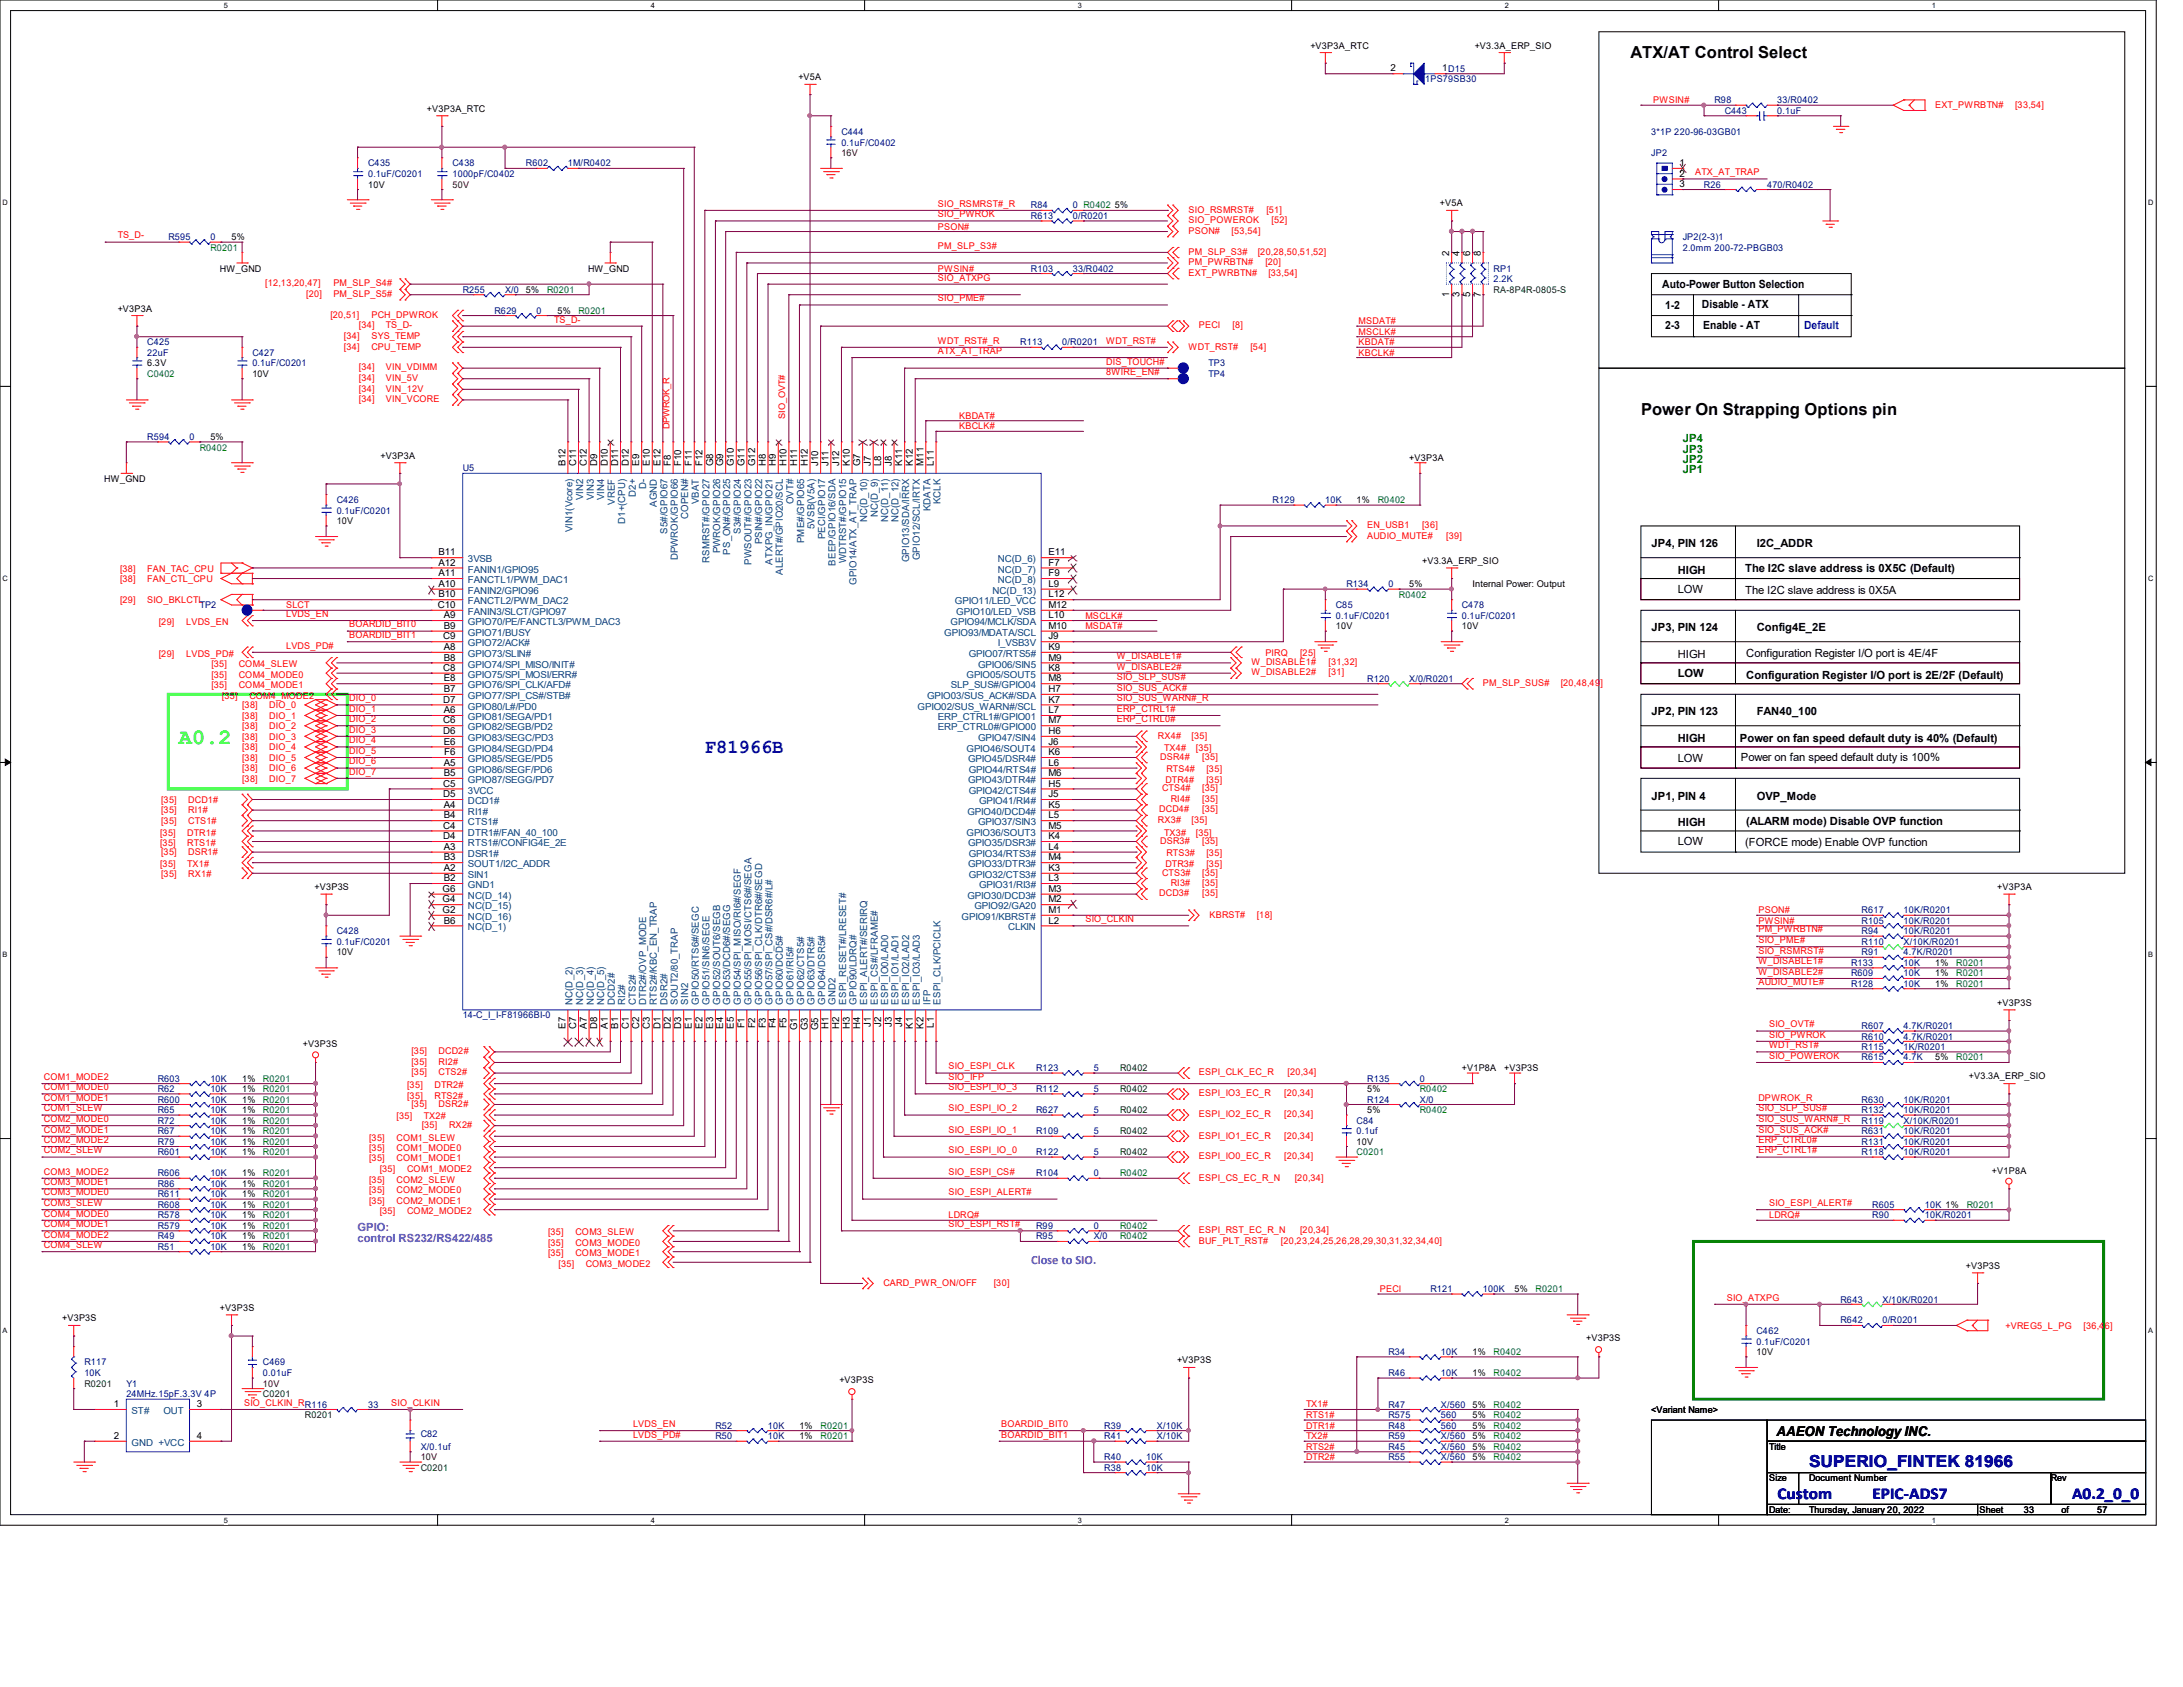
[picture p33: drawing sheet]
<svg xmlns="http://www.w3.org/2000/svg" width="279mm" height="216mm" viewBox="0 0 279 216" stroke-linecap="round" stroke-linejoin="round" font-family="sans-serif">
<defs><g id="words">
<text font-size="2.8" fill="#0f0" x="22.9" y="95.2">A0.2</text>
<text font-size="2.5" fill="#00f" x="90.2" y="96.3">F81966B</text>
<g font-size="2.1">
<text x="208.7" y="7.4">ATX/AT Control Select</text>
<text x="210" y="53.2">Power On Strapping Options pin</text>
</g>
<g font-size="2.1" fill="#00f">
<text x="227.5" y="191.9">Custom</text>
<text x="231.5" y="187.8">SUPERIO_FINTEK 81966</text>
<text x="239.6" y="191.9">EPIC-ADS7</text>
<text x="265.2" y="191.9">A0.2_0_0</text>
</g>
<text font-size="1.7" x="227.4" y="183.8">AAEON Technology INC.</text>
<text font-size="1.6" fill="#8000ff" x="132" y="161.7">Close to SIO.</text>
<g font-size="1.4">
<text x="212.7" y="36.9">Auto-Power Button Selection</text>
<text x="213.1" y="39.6">1-2</text>
<text x="217.8" y="39.5">Disable - ATX</text>
<text x="213.1" y="42.2">2-3</text>
<text x="218" y="42.2">Enable - AT</text>
<text x="211.4" y="70">JP4, PIN 126</text>
<text x="224.8" y="70">I2C_ADDR</text>
<text x="214.7" y="73.4">HIGH</text>
<text x="214.7" y="75.9">LOW</text>
<text x="223.4" y="73.2">The I2C slave address is 0X5C (Default)</text>
<text x="223.4" y="76.1">The I2C slave address is 0X5A</text>
<text x="211.4" y="80.8">JP3, PIN 124</text>
<text x="224.8" y="80.8">Config4E_2E</text>
<text x="214.7" y="84.2">HIGH</text>
<text x="214.7" y="86.7">LOW</text>
<text x="223.5" y="84">Configuration Register I/O port is 4E/4F</text>
<text x="223.5" y="86.9">Configuration Register I/O port is 2E/2F (Default)</text>
<text x="211.4" y="91.6">JP2, PIN 123</text>
<text x="214.7" y="94.9">HIGH</text>
<text x="222.7" y="94.9">Power on fan speed default duty is 40% (Default)</text>
<text x="224.8" y="91.6">FAN40_100</text>
<text x="214.7" y="97.5">LOW</text>
<text x="222.8" y="97.4">Power on fan speed default duty is 100%</text>
<text x="211.4" y="102.3">JP1, PIN 4</text>
<text x="214.7" y="105.7">HIGH</text>
<text x="223.5" y="105.6">(ALARM mode) Disable OVP function</text>
<text x="224.8" y="102.3">OVP_Mode</text>
<text x="214.7" y="108.1">LOW</text>
<text x="223.4" y="108.2">(FORCE mode) Enable OVP function</text>
</g>
<text font-size="1.4" fill="#00f" x="230.9" y="42.2">Default</text>
<g font-size="1.4" fill="#008000">
<text x="215.4" y="57.9">JP3</text>
<text x="215.4" y="56.6">JP4</text>
<text x="215.4" y="59.3">JP2</text>
<text x="215.4" y="60.6">JP1</text>
</g>
<g font-size="1.4" fill="#8000ff">
<text x="45.8" y="157.5">GPIO:</text>
<text x="45.8" y="159">control RS232/RS422/485</text>
</g>
<g font-size="1.2">
<text x="102.2" y="10.2">+V5A</text>
<text x="167.7" y="6.2">+V3P3A_RTC</text>
<text x="178" y="9.1">2</text>
<text x="184.6" y="9.1">1D15</text>
<text x="188.7" y="6.2">+V3.3A_ERP_SIO</text>
<text x="54.6" y="14.3">+V3P3A_RTC</text>
<text x="215" y="21.3">1</text>
<text x="215" y="22.6">2</text>
<text x="215" y="24">3</text>
<text x="47.1" y="24">10V</text>
<text x="142.7" y="26.7">5%</text>
<text x="184.3" y="26.4">+V5A</text>
<text x="28.1" y="34.8">HW_GND</text>
<text x="29.6" y="30.7">5%</text>
<text x="75.3" y="34.8">HW_GND</text>
<text x="185.5" y="32.7" transform="rotate(-90 185.5 32.7)">2</text>
<text x="186.8" y="32.7" transform="rotate(-90 186.8 32.7)">4</text>
<text x="188.2" y="32.7" transform="rotate(-90 188.2 32.7)">6</text>
<text x="189.5" y="32.7" transform="rotate(-90 189.5 32.7)">8</text>
<text x="15.1" y="39.9">+V3P3A</text>
<text x="67.3" y="37.5">5%</text>
<text x="71.4" y="40.1">5%</text>
<text x="185.5" y="38" transform="rotate(-90 185.5 38)">1</text>
<text x="186.8" y="38" transform="rotate(-90 186.8 38)">3</text>
<text x="188.2" y="38" transform="rotate(-90 188.2 38)">5</text>
<text x="189.5" y="38" transform="rotate(-90 189.5 38)">7</text>
<text x="18.8" y="46.9">6.3V</text>
<text x="32.3" y="48.2">10V</text>
<text x="26.9" y="56.3">5%</text>
<text x="48.7" y="58.7">+V3P3A</text>
<text x="72.4" y="59.6" transform="rotate(-90 72.4 59.6)">B12</text>
<text x="73.7" y="59.6" transform="rotate(-90 73.7 59.6)">C11</text>
<text x="75.1" y="59.6" transform="rotate(-90 75.1 59.6)">C12</text>
<text x="76.5" y="59.6" transform="rotate(-90 76.5 59.6)">D9</text>
<text x="77.8" y="59.6" transform="rotate(-90 77.8 59.6)">D10</text>
<text x="79.1" y="59.6" transform="rotate(-90 79.1 59.6)">D11</text>
<text x="80.5" y="59.6" transform="rotate(-90 80.5 59.6)">D12</text>
<text x="81.8" y="59.6" transform="rotate(-90 81.8 59.6)">E9</text>
<text x="83.2" y="59.6" transform="rotate(-90 83.2 59.6)">E10</text>
<text x="84.5" y="59.6" transform="rotate(-90 84.5 59.6)">E12</text>
<text x="85.8" y="59.6" transform="rotate(-90 85.8 59.6)">F8</text>
<text x="87.2" y="59.6" transform="rotate(-90 87.2 59.6)">F10</text>
<text x="88.6" y="59.6" transform="rotate(-90 88.6 59.6)">F11</text>
<text x="89.9" y="59.6" transform="rotate(-90 89.9 59.6)">F12</text>
<text x="91.3" y="59.6" transform="rotate(-90 91.3 59.6)">G8</text>
<text x="92.6" y="59.6" transform="rotate(-90 92.6 59.6)">G9</text>
<text x="93.9" y="59.6" transform="rotate(-90 93.9 59.6)">G10</text>
<text x="95.3" y="59.6" transform="rotate(-90 95.3 59.6)">G11</text>
<text x="96.6" y="59.6" transform="rotate(-90 96.6 59.6)">G12</text>
<text x="98" y="59.6" transform="rotate(-90 98 59.6)">H8</text>
<text x="99.3" y="59.6" transform="rotate(-90 99.3 59.6)">H9</text>
<text x="100.7" y="59.6" transform="rotate(-90 100.7 59.6)">H10</text>
<text x="102" y="59.6" transform="rotate(-90 102 59.6)">H11</text>
<text x="103.4" y="59.6" transform="rotate(-90 103.4 59.6)">H12</text>
<text x="104.7" y="59.6" transform="rotate(-90 104.7 59.6)">J10</text>
<text x="106" y="59.6" transform="rotate(-90 106 59.6)">J11</text>
<text x="107.4" y="59.6" transform="rotate(-90 107.4 59.6)">J12</text>
<text x="108.7" y="59.6" transform="rotate(-90 108.7 59.6)">K10</text>
<text x="110.1" y="59.6" transform="rotate(-90 110.1 59.6)">G7</text>
<text x="111.5" y="59.6" transform="rotate(-90 111.5 59.6)">J7</text>
<text x="112.8" y="59.6" transform="rotate(-90 112.8 59.6)">L8</text>
<text x="114.1" y="59.6" transform="rotate(-90 114.1 59.6)">J8</text>
<text x="115.5" y="59.6" transform="rotate(-90 115.5 59.6)">K11</text>
<text x="116.8" y="59.6" transform="rotate(-90 116.8 59.6)">K12</text>
<text x="118.2" y="59.6" transform="rotate(-90 118.2 59.6)">M11</text>
<text x="119.5" y="59.6" transform="rotate(-90 119.5 59.6)">L11</text>
<text x="180.4" y="59">+V3P3A</text>
<text x="13.3" y="61.7">HW_GND</text>
<text x="173.6" y="64.4">1%</text>
<text x="43.1" y="67.1">10V</text>
<text x="56.1" y="71.1">B11</text>
<text x="134.2" y="71.1">E11</text>
<text x="56" y="77.8">C10</text>
<text x="56.1" y="72.4">A12</text>
<text x="56.1" y="73.7">A11</text>
<text x="56.1" y="75.1">A10</text>
<text x="56.1" y="76.5">B10</text>
<text x="134.2" y="77.8">M12</text>
<text x="134.2" y="76.5">L12</text>
<text x="134.2" y="73.7">F9</text>
<text x="134.2" y="72.4">F7</text>
<text x="134.2" y="75.1">L9</text>
<text x="180.4" y="75.1">5%</text>
<text x="182" y="72.2">+V3.3A_ERP_SIO</text>
<text x="188.5" y="75.1">Internal Power: Output</text>
<text x="56.7" y="81.8">C9</text>
<text x="56.8" y="79.1">A9</text>
<text x="56.8" y="80.5">B9</text>
<text x="56.8" y="83.2">A8</text>
<text x="134.2" y="83.2">K9</text>
<text x="134.2" y="81.8">J9</text>
<text x="134.2" y="80.5">M10</text>
<text x="134.2" y="79.1">L10</text>
<text x="171" y="80.5">10V</text>
<text x="187.1" y="80.5">10V</text>
<text x="56.7" y="85.9">C8</text>
<text x="56.7" y="89.9">D7</text>
<text x="56.8" y="84.5">B8</text>
<text x="56.8" y="87.2">E8</text>
<text x="56.8" y="88.6">B7</text>
<text x="134.2" y="89.9">K7</text>
<text x="134.2" y="88.6">H7</text>
<text x="134.2" y="87.2">M8</text>
<text x="134.2" y="85.9">K8</text>
<text x="134.2" y="84.5">M9</text>
<text x="56.7" y="92.6">C6</text>
<text x="56.7" y="93.9">D6</text>
<text x="56.8" y="91.3">A6</text>
<text x="56.8" y="95.3">E6</text>
<text x="134.2" y="95.3">J6</text>
<text x="134.2" y="93.9">H6</text>
<text x="134.2" y="92.6">M7</text>
<text x="134.2" y="91.3">L7</text>
<text x="56.7" y="100.7">C5</text>
<text x="56.8" y="98">A5</text>
<text x="56.8" y="99.3">B5</text>
<text x="56.9" y="96.6">F6</text>
<text x="134.2" y="100.7">H5</text>
<text x="134.2" y="99.3">M6</text>
<text x="134.2" y="98">L6</text>
<text x="134.2" y="96.6">K6</text>
<text x="56.7" y="102">D5</text>
<text x="56.7" y="106">C4</text>
<text x="56.7" y="107.4">D4</text>
<text x="56.8" y="103.4">A4</text>
<text x="56.8" y="104.7">B4</text>
<text x="134.2" y="107.4">K4</text>
<text x="134.2" y="106">M5</text>
<text x="134.2" y="104.7">L5</text>
<text x="134.2" y="103.4">K5</text>
<text x="134.2" y="102">J5</text>
<text x="40.3" y="113.9">+V3P3S</text>
<text x="56.8" y="108.8">A3</text>
<text x="56.8" y="110.1">B3</text>
<text x="56.8" y="111.5">A2</text>
<text x="56.8" y="112.8">B2</text>
<text x="134.2" y="112.8">L3</text>
<text x="134.2" y="111.5">K3</text>
<text x="134.2" y="110.1">M4</text>
<text x="134.2" y="108.8">L4</text>
<text x="255.6" y="113.9">+V3P3A</text>
<text x="56.6" y="114.1">G6</text>
<text x="56.6" y="115.5">G4</text>
<text x="56.6" y="116.8">G2</text>
<text x="56.8" y="118.2">B6</text>
<text x="134.2" y="118.2">L2</text>
<text x="134.2" y="116.8">M1</text>
<text x="134.2" y="115.5">M2</text>
<text x="134.2" y="114.1">M3</text>
<text x="43.1" y="122.3">10V</text>
<text x="247.7" y="125">1%</text>
<text x="247.7" y="123.6">1%</text>
<text x="72.4" y="131.7" transform="rotate(-90 72.4 131.7)">E7</text>
<text x="73.7" y="131.7" transform="rotate(-90 73.7 131.7)">C7</text>
<text x="75.1" y="131.7" transform="rotate(-90 75.1 131.7)">A7</text>
<text x="76.5" y="131.7" transform="rotate(-90 76.5 131.7)">D8</text>
<text x="77.8" y="131.7" transform="rotate(-90 77.8 131.7)">A1</text>
<text x="79.1" y="131.7" transform="rotate(-90 79.1 131.7)">B1</text>
<text x="80.5" y="131.7" transform="rotate(-90 80.5 131.7)">C1</text>
<text x="81.8" y="131.7" transform="rotate(-90 81.8 131.7)">C2</text>
<text x="83.2" y="131.7" transform="rotate(-90 83.2 131.7)">C3</text>
<text x="84.5" y="131.7" transform="rotate(-90 84.5 131.7)">D1</text>
<text x="85.8" y="131.7" transform="rotate(-90 85.8 131.7)">D2</text>
<text x="87.2" y="131.7" transform="rotate(-90 87.2 131.7)">D3</text>
<text x="88.6" y="131.7" transform="rotate(-90 88.6 131.7)">E1</text>
<text x="89.9" y="131.7" transform="rotate(-90 89.9 131.7)">E2</text>
<text x="91.3" y="131.7" transform="rotate(-90 91.3 131.7)">E3</text>
<text x="92.6" y="131.7" transform="rotate(-90 92.6 131.7)">E4</text>
<text x="93.9" y="131.7" transform="rotate(-90 93.9 131.7)">E5</text>
<text x="95.3" y="131.6" transform="rotate(-90 95.3 131.6)">F1</text>
<text x="96.6" y="131.6" transform="rotate(-90 96.6 131.6)">F2</text>
<text x="98" y="131.6" transform="rotate(-90 98 131.6)">F3</text>
<text x="99.3" y="131.6" transform="rotate(-90 99.3 131.6)">F4</text>
<text x="100.7" y="131.6" transform="rotate(-90 100.7 131.6)">F5</text>
<text x="102" y="131.8" transform="rotate(-90 102 131.8)">G1</text>
<text x="103.4" y="131.8" transform="rotate(-90 103.4 131.8)">G3</text>
<text x="104.7" y="131.8" transform="rotate(-90 104.7 131.8)">G5</text>
<text x="106" y="131.7" transform="rotate(-90 106 131.7)">H1</text>
<text x="107.4" y="131.7" transform="rotate(-90 107.4 131.7)">H2</text>
<text x="108.7" y="131.7" transform="rotate(-90 108.7 131.7)">H3</text>
<text x="110.1" y="131.7" transform="rotate(-90 110.1 131.7)">H4</text>
<text x="111.5" y="131.5" transform="rotate(-90 111.5 131.5)">J1</text>
<text x="112.8" y="131.5" transform="rotate(-90 112.8 131.5)">J2</text>
<text x="114.1" y="131.5" transform="rotate(-90 114.1 131.5)">J3</text>
<text x="115.5" y="131.5" transform="rotate(-90 115.5 131.5)">J4</text>
<text x="116.8" y="131.7" transform="rotate(-90 116.8 131.7)">K1</text>
<text x="118.2" y="131.7" transform="rotate(-90 118.2 131.7)">K2</text>
<text x="119.5" y="131.5" transform="rotate(-90 119.5 131.5)">L1</text>
<text x="247.7" y="126.3">1%</text>
<text x="255.6" y="128.7">+V3P3S</text>
<text x="38.8" y="134">+V3P3S</text>
<text x="187.1" y="137.1">+V1P8A</text>
<text x="192.5" y="137.1">+V3P3S</text>
<text x="247.7" y="135.7">5%</text>
<text x="31" y="138.4">1%</text>
<text x="31" y="139.8">1%</text>
<text x="31" y="141.1">1%</text>
<text x="31" y="142.5">1%</text>
<text x="31" y="143.8">1%</text>
<text x="175" y="142.5">5%</text>
<text x="175" y="139.8">5%</text>
<text x="252" y="138.1">+V3.3A_ERP_SIO</text>
<text x="31" y="146.5">1%</text>
<text x="31" y="147.8">1%</text>
<text x="31" y="145.2">1%</text>
<text x="173.6" y="146.5">10V</text>
<text x="31" y="154.6">1%</text>
<text x="31" y="155.9">1%</text>
<text x="31" y="150.5">1%</text>
<text x="31" y="151.9">1%</text>
<text x="31" y="153.2">1%</text>
<text x="254.9" y="150.3">+V1P8A</text>
<text x="31" y="157.3">1%</text>
<text x="31" y="158.6">1%</text>
<text x="31" y="160">1%</text>
<text x="28.1" y="167.8">+V3P3S</text>
<text x="193.8" y="165.4">5%</text>
<text x="251.6" y="162.4">+V3P3S</text>
<text x="8" y="169.1">+V3P3S</text>
<text x="188.5" y="173.4">1%</text>
<text x="203" y="171.7">+V3P3S</text>
<text x="224.8" y="173.4">10V</text>
<text x="107.4" y="177">+V3P3S</text>
<text x="150.7" y="174.5">+V3P3S</text>
<text x="188.5" y="176.1">1%</text>
<text x="14.6" y="184.2">2</text>
<text x="14.6" y="180.1">1</text>
<text x="25.2" y="184.2">4</text>
<text x="25.2" y="180.1">3</text>
<text x="102.3" y="184.2">1%</text>
<text x="102.3" y="182.8">1%</text>
<text x="188.5" y="180.2">5%</text>
<text x="188.5" y="181.5">5%</text>
<text x="188.5" y="182.8">5%</text>
<text x="188.5" y="184.2">5%</text>
<text x="188.5" y="185.5">5%</text>
<text x="211.4" y="180.8">&lt;Variant Name&gt;</text>
<text x="226.4" y="185.5">Title</text>
<text x="188.5" y="186.9">5%</text>
<text x="226.4" y="189.6">Size</text>
<text x="231.5" y="189.6">Document Number</text>
<text x="262.5" y="189.6">Rev</text>
<text x="226.4" y="193.6">Date:</text>
<text x="231.5" y="193.6">Thursday, January 20, 2022</text>
<text x="253.3" y="193.6">Sheet</text>
<text x="259" y="193.6">33</text>
<text x="263.8" y="193.6">of</text>
<text x="268.4" y="193.6">57</text>
</g>
<g font-size="1.2" fill="#000080">
<text x="182.4" y="10.5">1PS79SB30</text>
<text x="107.7" y="17.3">C444</text>
<text x="211.4" y="17.3">3*1P 220-96-03GB01</text>
<text x="219.4" y="13.2">R98</text>
<text x="220.7" y="14.6">C443</text>
<text x="227.5" y="14.6">0.1uF</text>
<text x="227.5" y="13.2">33/R0402</text>
<text x="47.1" y="21.3">C435</text>
<text x="47.1" y="22.6">0.1uF/C0201</text>
<text x="57.9" y="21.3">C438</text>
<text x="57.9" y="22.6">1000pF/C0402</text>
<text x="67.3" y="21.3">R602</text>
<text x="72.7" y="21.3">1M/R0402</text>
<text x="107.7" y="18.6">0.1uF/C0402</text>
<text x="211.4" y="19.9">JP2</text>
<text x="131.9" y="28">R613</text>
<text x="131.9" y="26.7">R84</text>
<text x="137.3" y="28">0/R0201</text>
<text x="137.3" y="26.7">0 R0402</text>
<text x="218.1" y="24">R26</text>
<text x="226.2" y="24">470/R0402</text>
<text x="21.5" y="30.7">R595</text>
<text x="26.9" y="30.7">0</text>
<text x="131.9" y="34.8">R103</text>
<text x="137.3" y="34.8">33/R0402</text>
<text x="191.2" y="34.8">RP1</text>
<text x="215.4" y="30.7">JP2(2-3)1</text>
<text x="215.4" y="32.1">2.0mm 200-72-PBGB03</text>
<text x="59.2" y="37.5">R255</text>
<text x="63.3" y="40.1">R629</text>
<text x="64.6" y="37.5">X/0</text>
<text x="68.7" y="40.1">0</text>
<text x="191.2" y="36.1">2.2K</text>
<text x="18.8" y="44.2">C425</text>
<text x="18.8" y="45.6">22uF</text>
<text x="32.3" y="45.6">C427</text>
<text x="32.3" y="46.9">0.1uF/C0201</text>
<text x="130.6" y="44.2">R113</text>
<text x="136" y="44.2">0/R0201</text>
<text x="154.7" y="46.9">TP3</text>
<text x="154.7" y="48.2">TP4</text>
<text x="18.8" y="56.3">R594</text>
<text x="24.3" y="56.3">0</text>
<text x="43.1" y="64.4">C426</text>
<text x="43.1" y="65.7">0.1uF/C0201</text>
<text x="59.2" y="60.3">U5</text>
<text x="162.9" y="64.4">R129</text>
<text x="169.6" y="64.4">10K</text>
<text x="25.6" y="77.9">TP2</text>
<text x="171" y="77.9">C85</text>
<text x="172.3" y="75.1">R134</text>
<text x="177.7" y="75.1">0</text>
<text x="187.1" y="77.9">C478</text>
<text x="171" y="79.2">0.1uF/C0201</text>
<text x="187.1" y="79.2">0.1uF/C0201</text>
<text x="175" y="87.2">R120</text>
<text x="180.4" y="87.2">X/0/R0201</text>
<text x="43.1" y="119.6">C428</text>
<text x="238.3" y="116.9">R617</text>
<text x="238.3" y="118.2">R105</text>
<text x="238.3" y="119.6">R94</text>
<text x="243.6" y="116.9">10K/R0201</text>
<text x="243.6" y="118.2">10K/R0201</text>
<text x="243.6" y="119.6">10K/R0201</text>
<text x="43.1" y="120.9">0.1uF/C0201</text>
<text x="236.9" y="125">R609</text>
<text x="236.9" y="123.6">R133</text>
<text x="238.3" y="120.9">R110</text>
<text x="238.3" y="122.3">R91</text>
<text x="243.6" y="125">10K</text>
<text x="243.6" y="120.9">X/10K/R0201</text>
<text x="243.6" y="122.3">4.7K/R0201</text>
<text x="243.6" y="123.6">10K</text>
<text x="59.2" y="130.3">14-C_I_I-F81966BI-0</text>
<text x="236.9" y="126.3">R128</text>
<text x="238.3" y="131.7">R607</text>
<text x="243.6" y="131.7">4.7K/R0201</text>
<text x="243.6" y="126.3">10K</text>
<text x="132.6" y="137.1">R123</text>
<text x="140" y="137.1">5</text>
<text x="238.3" y="133.1">R610</text>
<text x="238.3" y="134.4">R115</text>
<text x="238.3" y="135.7">R615</text>
<text x="243.6" y="133.1">4.7K/R0201</text>
<text x="243.6" y="134.4">1K/R0201</text>
<text x="243.6" y="135.7">4.7K</text>
<text x="20.2" y="138.4">R603</text>
<text x="20.2" y="139.8">R62</text>
<text x="20.2" y="141.1">R600</text>
<text x="20.2" y="142.5">R65</text>
<text x="20.2" y="143.8">R72</text>
<text x="26.9" y="138.4">10K</text>
<text x="26.9" y="139.8">10K</text>
<text x="26.9" y="141.1">10K</text>
<text x="26.9" y="142.5">10K</text>
<text x="26.9" y="143.8">10K</text>
<text x="132.6" y="142.5">R627</text>
<text x="132.6" y="139.8">R112</text>
<text x="140" y="142.5">5</text>
<text x="140" y="139.8">5</text>
<text x="173.6" y="143.8">C84</text>
<text x="175" y="141.1">R124</text>
<text x="175" y="138.4">R135</text>
<text x="181.7" y="141.1">X/0</text>
<text x="181.7" y="138.4">0</text>
<text x="238.3" y="142.5">R132</text>
<text x="238.3" y="143.8">R119</text>
<text x="238.3" y="141.1">R630</text>
<text x="243.6" y="142.5">10K/R0201</text>
<text x="243.6" y="143.8">X/10K/R0201</text>
<text x="243.6" y="141.1">10K/R0201</text>
<text x="20.2" y="146.5">R79</text>
<text x="20.2" y="147.8">R601</text>
<text x="20.2" y="145.2">R67</text>
<text x="26.9" y="146.5">10K</text>
<text x="26.9" y="147.8">10K</text>
<text x="26.9" y="145.2">10K</text>
<text x="132.6" y="147.8">R122</text>
<text x="132.6" y="145.2">R109</text>
<text x="140" y="147.8">5</text>
<text x="140" y="145.2">5</text>
<text x="173.6" y="145.2">0.1uf</text>
<text x="238.3" y="145.2">R631</text>
<text x="238.3" y="146.5">R131</text>
<text x="238.3" y="147.8">R118</text>
<text x="243.6" y="145.2">10K/R0201</text>
<text x="243.6" y="146.5">10K/R0201</text>
<text x="243.6" y="147.8">10K/R0201</text>
<text x="20.2" y="154.6">R608</text>
<text x="20.2" y="155.9">R578</text>
<text x="20.2" y="150.5">R606</text>
<text x="20.2" y="151.9">R86</text>
<text x="20.2" y="153.2">R611</text>
<text x="26.9" y="154.6">10K</text>
<text x="26.9" y="155.9">10K</text>
<text x="26.9" y="150.5">10K</text>
<text x="26.9" y="151.9">10K</text>
<text x="26.9" y="153.2">10K</text>
<text x="132.6" y="150.5">R104</text>
<text x="140" y="150.5">0</text>
<text x="239.6" y="155.9">R90</text>
<text x="239.6" y="154.6">R605</text>
<text x="246.4" y="155.9">10K/R0201</text>
<text x="246.4" y="154.6">10K 1%</text>
<text x="20.2" y="157.3">R579</text>
<text x="20.2" y="158.6">R49</text>
<text x="20.2" y="160">R51</text>
<text x="26.9" y="157.3">10K</text>
<text x="26.9" y="158.6">10K</text>
<text x="26.9" y="160">10K</text>
<text x="132.6" y="157.3">R99</text>
<text x="132.6" y="158.6">R95</text>
<text x="140" y="157.3">0</text>
<text x="140" y="158.6">X/0</text>
<text x="183.1" y="165.4">R121</text>
<text x="189.8" y="165.4">100K</text>
<text x="235.6" y="166.7">R643</text>
<text x="240.9" y="166.7">X/10K/R0201</text>
<text x="177.7" y="173.4">R34</text>
<text x="184.4" y="173.4">10K</text>
<text x="224.8" y="170.7">C462</text>
<text x="224.8" y="172.1">0.1uF/C0201</text>
<text x="235.6" y="169.4">R642</text>
<text x="240.9" y="169.4">0/R0201</text>
<text x="10.8" y="174.8">R117</text>
<text x="10.8" y="176.1">10K</text>
<text x="16.2" y="177.5">Y1</text>
<text x="16.2" y="178.8">24MHz.15pF.3.3V 4P</text>
<text x="33.7" y="174.8">C469</text>
<text x="33.7" y="176.1">0.01uF</text>
<text x="177.7" y="176.1">R46</text>
<text x="184.4" y="176.1">10K</text>
<text x="47.1" y="180.2">33</text>
<text x="53.8" y="183.9">C82</text>
<text x="53.8" y="185.5">X/0.1uf</text>
<text x="91.6" y="184.2">R50</text>
<text x="91.6" y="182.8">R52</text>
<text x="98.3" y="184.2">10K</text>
<text x="98.3" y="182.8">10K</text>
<text x="141.3" y="182.8">R39</text>
<text x="141.3" y="184.2">R41</text>
<text x="148.1" y="182.8">X/10K</text>
<text x="148.1" y="184.2">X/10K</text>
<text x="177.7" y="180.2">R47</text>
<text x="177.7" y="181.5">R575</text>
<text x="177.7" y="182.8">R48</text>
<text x="177.7" y="184.2">R59</text>
<text x="177.7" y="185.5">R45</text>
<text x="184.4" y="180.2">X/560</text>
<text x="184.4" y="181.5">560</text>
<text x="184.4" y="182.8">560</text>
<text x="184.4" y="184.2">X/560</text>
<text x="184.4" y="185.5">X/560</text>
<text x="141.3" y="186.9">R40</text>
<text x="141.3" y="188.2">R38</text>
<text x="146.7" y="186.9">10K</text>
<text x="146.7" y="188.2">10K</text>
<text x="177.7" y="186.9">R55</text>
<text x="184.4" y="186.9">X/560</text>
</g>
<g font-size="1.2" fill="#f00">
<text x="211.6" y="13.2">PWSIN#</text>
<text x="247.7" y="13.9">EXT_PWRBTN#</text>
<text x="257.9" y="13.9">[33,54]</text>
<text x="217" y="22.4">ATX_AT_TRAP</text>
<text x="120" y="26.5">SIO_RSMRST#_R</text>
<text x="120" y="27.8">SIO_PWROK</text>
<text x="120" y="29.4">PSON#</text>
<text x="152.1" y="27.2">SIO_RSMRST#</text>
<text x="152.1" y="28.6">SIO_POWEROK</text>
<text x="152.1" y="29.9">PSON#</text>
<text x="157.6" y="29.9">[53,54]</text>
<text x="162.1" y="27.2">[51]</text>
<text x="162.8" y="28.6">[52]</text>
<text x="15.1" y="30.5">TS_D-</text>
<text x="120" y="31.8">PM_SLP_S3#</text>
<text x="120" y="34.8">PWSIN#</text>
<text x="120" y="35.9">SIO_ATXPG</text>
<text x="152.1" y="32.6">PM_SLP_S3#</text>
<text x="152.1" y="34">PM_PWRBTN#</text>
<text x="152.1" y="35.3">EXT_PWRBTN#</text>
<text x="161" y="32.6">[20,28,50,51,52]</text>
<text x="162" y="34">[20]</text>
<text x="162.3" y="35.3">[33,54]</text>
<text x="33.9" y="36.7">[12,13,20,47]</text>
<text x="39.2" y="38">[20]</text>
<text x="42.3" y="40.7">[20,51]</text>
<text x="42.7" y="36.7">PM_SLP_S4#</text>
<text x="42.7" y="38">PM_SLP_S5#</text>
<text x="47.5" y="40.7">PCH_DPWROK</text>
<text x="70.9" y="41.3">TS_D-</text>
<text x="120" y="38.6">SIO_PME#</text>
<text x="173.9" y="41.5">MSDAT#</text>
<text x="44" y="43.4">[34]</text>
<text x="44" y="44.7">[34]</text>
<text x="45.9" y="42">[34]</text>
<text x="45.9" y="47.4">[34]</text>
<text x="47.5" y="43.4">SYS_TEMP</text>
<text x="47.5" y="44.7">CPU_TEMP</text>
<text x="49.4" y="42">TS_D-</text>
<text x="49.4" y="47.4">VIN_VDIMM</text>
<text x="120" y="44">WDT_RST#_R</text>
<text x="120" y="45.3">ATX_AT_TRAP</text>
<text x="141.6" y="44">WDT_RST#</text>
<text x="141.6" y="46.7">DIS_TOUCH#</text>
<text x="152.1" y="44.7">WDT_RST#</text>
<text x="153.4" y="42">PECI</text>
<text x="157.8" y="42">[8]</text>
<text x="160" y="44.7">[54]</text>
<text x="173.9" y="42.8">MSCLK#</text>
<text x="173.9" y="44.2">KBDAT#</text>
<text x="173.9" y="45.5">KBCLK#</text>
<text x="45.9" y="48.8">[34]</text>
<text x="45.9" y="50.1">[34]</text>
<text x="45.9" y="51.5">[34]</text>
<text x="49.4" y="48.8">VIN_5V</text>
<text x="49.4" y="50.1">VIN_12V</text>
<text x="49.4" y="51.5">VIN_VCORE</text>
<text x="100.5" y="53.6" transform="rotate(-90 100.5 53.6)">SIO_OVT#</text>
<text x="122.8" y="53.6">KBDAT#</text>
<text x="141.6" y="48">8WIRE_EN#</text>
<text x="85.7" y="54.9" transform="rotate(-90 85.7 54.9)">DPWROK_R</text>
<text x="122.8" y="54.9">KBCLK#</text>
<text x="175" y="67.6">EN_USB1</text>
<text x="175" y="69">AUDIO_MUTE#</text>
<text x="182" y="67.6">[36]</text>
<text x="185.1" y="69">[39]</text>
<text x="15.4" y="77.2">[29]</text>
<text x="15.4" y="73.2">[38]</text>
<text x="15.4" y="74.5">[38]</text>
<text x="18.8" y="77.2">SIO_BKLCTL</text>
<text x="18.8" y="73.2">FAN_TAC_CPU</text>
<text x="18.8" y="74.5">FAN_CTL_CPU</text>
<text x="36.6" y="77.9">SLCT</text>
<text x="20.3" y="80">[29]</text>
<text x="23.8" y="80">LVDS_EN</text>
<text x="36.6" y="79">LVDS_EN</text>
<text x="36.6" y="83">LVDS_PD#</text>
<text x="44.7" y="80.3">BOARDID_BIT0</text>
<text x="44.7" y="81.7">BOARDID_BIT1</text>
<text x="138.9" y="79.2">MSCLK#</text>
<text x="138.9" y="80.5">MSDAT#</text>
<text x="162" y="83.9">PIRQ</text>
<text x="166.4" y="83.9">[25]</text>
<text x="20.3" y="84">[29]</text>
<text x="23.8" y="84">LVDS_PD#</text>
<text x="27" y="85.4">[35]</text>
<text x="27" y="86.7">[35]</text>
<text x="27" y="88.1">[35]</text>
<text x="28.4" y="89.4">[35]</text>
<text x="30.6" y="85.4">COM4_SLEW</text>
<text x="30.6" y="86.7">COM4_MODE0</text>
<text x="30.6" y="88.1">COM4_MODE1</text>
<text x="31.9" y="89.4">COM4_MODE2</text>
<text x="44.7" y="89.7">DIO_0</text>
<text x="142.9" y="84.4">W_DISABLE1#</text>
<text x="142.9" y="85.7">W_DISABLE2#</text>
<text x="142.9" y="87">SIO_SLP_SUS#</text>
<text x="142.9" y="88.4">SIO_SUS_ACK#</text>
<text x="142.9" y="89.7">SIO_SUS_WARN#_R</text>
<text x="160.2" y="85.1">W_DISABLE1#</text>
<text x="160.2" y="86.4">W_DISABLE2#</text>
<text x="170" y="85.1">[31,32]</text>
<text x="170" y="86.4">[31]</text>
<text x="189.8" y="87.8">PM_SLP_SUS#</text>
<text x="199.8" y="87.8">[20,48,49]</text>
<text x="31" y="90.6">[38]</text>
<text x="31" y="92">[38]</text>
<text x="31" y="93.3">[38]</text>
<text x="31" y="94.7">[38]</text>
<text x="34.5" y="90.6">DIO_0</text>
<text x="34.5" y="92">DIO_1</text>
<text x="34.5" y="93.3">DIO_2</text>
<text x="34.5" y="94.7">DIO_3</text>
<text x="44.7" y="91.1">DIO_1</text>
<text x="44.7" y="92.4">DIO_2</text>
<text x="44.7" y="93.8">DIO_3</text>
<text x="44.7" y="95.1">DIO_4</text>
<text x="142.9" y="91.1">ERP_CTRL1#</text>
<text x="142.9" y="92.4">ERP_CTRL0#</text>
<text x="148.2" y="94.5">RX4#</text>
<text x="152.5" y="94.5">[35]</text>
<text x="31" y="96">[38]</text>
<text x="31" y="97.4">[38]</text>
<text x="31" y="98.7">[38]</text>
<text x="31" y="100.1">[38]</text>
<text x="34.5" y="96">DIO_4</text>
<text x="34.5" y="97.4">DIO_5</text>
<text x="34.5" y="98.7">DIO_6</text>
<text x="34.5" y="100.1">DIO_7</text>
<text x="44.7" y="96.5">DIO_5</text>
<text x="44.7" y="97.8">DIO_6</text>
<text x="44.7" y="99.1">DIO_7</text>
<text x="148.5" y="97.2">DSR4#</text>
<text x="148.7" y="101.3">CTS4#</text>
<text x="149" y="96.1">TX4#</text>
<text x="149.2" y="100.2">DTR4#</text>
<text x="149.3" y="98.8">RTS4#</text>
<text x="153.1" y="96.1">[35]</text>
<text x="153.9" y="97.2">[35]</text>
<text x="153.9" y="101.3">[35]</text>
<text x="154.4" y="98.8">[35]</text>
<text x="154.4" y="100.2">[35]</text>
<text x="20.5" y="106.9">[35]</text>
<text x="20.6" y="102.7">[35]</text>
<text x="20.6" y="104.1">[35]</text>
<text x="20.6" y="105.5">[35]</text>
<text x="24" y="106.9">DTR1#</text>
<text x="24.1" y="102.7">DCD1#</text>
<text x="24.1" y="104.1">RI1#</text>
<text x="24.1" y="105.5">CTS1#</text>
<text x="148.2" y="105.3">RX3#</text>
<text x="148.4" y="104">DCD4#</text>
<text x="148.5" y="108">DSR3#</text>
<text x="149" y="106.9">TX3#</text>
<text x="149.8" y="102.6">RI4#</text>
<text x="152.5" y="105.3">[35]</text>
<text x="153.1" y="106.9">[35]</text>
<text x="153.9" y="108">[35]</text>
<text x="153.9" y="102.6">[35]</text>
<text x="153.9" y="104">[35]</text>
<text x="20.5" y="108.2">[35]</text>
<text x="20.5" y="111">[35]</text>
<text x="20.6" y="109.5">[35]</text>
<text x="20.6" y="112.2">[35]</text>
<text x="24" y="108.2">RTS1#</text>
<text x="24" y="111">TX1#</text>
<text x="24.1" y="109.5">DSR1#</text>
<text x="24.1" y="112.2">RX1#</text>
<text x="148.7" y="112.1">CTS3#</text>
<text x="149.2" y="111">DTR3#</text>
<text x="149.3" y="109.6">RTS3#</text>
<text x="149.8" y="113.4">RI3#</text>
<text x="153.9" y="113.4">[35]</text>
<text x="153.9" y="112.1">[35]</text>
<text x="154.4" y="111">[35]</text>
<text x="154.4" y="109.6">[35]</text>
<text x="138.9" y="118">SIO_CLKIN</text>
<text x="148.4" y="114.7">DCD3#</text>
<text x="153.9" y="114.7">[35]</text>
<text x="154.8" y="117.4">KBRST#</text>
<text x="160.9" y="117.4">[18]</text>
<text x="225.1" y="116.9">PSON#</text>
<text x="225.1" y="118.2">PWSIN#</text>
<text x="225.1" y="119.3">PM_PWRBTN#</text>
<text x="225.1" y="120.7">SIO_PME#</text>
<text x="225.1" y="122">SIO_RSMRST#</text>
<text x="225.1" y="123.4">W_DISABLE1#</text>
<text x="225.1" y="124.8">W_DISABLE2#</text>
<text x="225.1" y="126.1">AUDIO_MUTE#</text>
<text x="226.4" y="131.5">SIO_OVT#</text>
<text x="52.7" y="134.9">[35]</text>
<text x="52.7" y="136.3">[35]</text>
<text x="52.7" y="137.6">[35]</text>
<text x="56.1" y="134.9">DCD2#</text>
<text x="56.1" y="136.3">RI2#</text>
<text x="56.1" y="137.6">CTS2#</text>
<text x="121.4" y="136.9">SIO_ESPI_CLK</text>
<text x="153.4" y="137.6">ESPI_CLK_EC_R</text>
<text x="164.8" y="137.6">[20,34]</text>
<text x="226.4" y="132.8">SIO_PWROK</text>
<text x="226.4" y="134.2">WDT_RST#</text>
<text x="226.4" y="135.5">SIO_POWEROK</text>
<text x="5.6" y="139.5">COM1_MODE0</text>
<text x="5.6" y="140.9">COM1_MODE1</text>
<text x="5.6" y="142.2">COM1_SLEW</text>
<text x="5.6" y="143.6">COM2_MODE0</text>
<text x="5.6" y="138.2">COM1_MODE2</text>
<text x="50.8" y="143.3">[35]</text>
<text x="52.1" y="139.2">[35]</text>
<text x="52.1" y="140.6">[35]</text>
<text x="52.7" y="141.6">[35]</text>
<text x="54.3" y="143.3">TX2#</text>
<text x="55.6" y="139.2">DTR2#</text>
<text x="55.6" y="140.6">RTS2#</text>
<text x="56.1" y="141.6">DSR2#</text>
<text x="121.4" y="138.2">SIO_IFP</text>
<text x="121.4" y="139.5">SIO_ESPI_IO_3</text>
<text x="121.4" y="142.2">SIO_ESPI_IO_2</text>
<text x="153.4" y="140.3">ESPI_IO3_EC_R</text>
<text x="153.4" y="143">ESPI_IO2_EC_R</text>
<text x="164.4" y="140.3">[20,34]</text>
<text x="164.4" y="143">[20,34]</text>
<text x="225.1" y="140.9">DPWROK_R</text>
<text x="225.1" y="142.2">SIO_SLP_SUS#</text>
<text x="225.1" y="143.6">SIO_SUS_WARN#_R</text>
<text x="5.6" y="144.9">COM2_MODE1</text>
<text x="5.6" y="146.3">COM2_MODE2</text>
<text x="5.6" y="147.6">COM2_SLEW</text>
<text x="47.2" y="146">[35]</text>
<text x="47.2" y="147.3">[35]</text>
<text x="47.2" y="148.6">[35]</text>
<text x="48.6" y="150">[35]</text>
<text x="50.8" y="146">COM1_SLEW</text>
<text x="50.8" y="147.3">COM1_MODE0</text>
<text x="50.8" y="148.6">COM1_MODE1</text>
<text x="52.1" y="150">COM1_MODE2</text>
<text x="54" y="144.4">[35]</text>
<text x="57.5" y="144.4">RX2#</text>
<text x="121.4" y="144.9">SIO_ESPI_IO_1</text>
<text x="121.4" y="147.6">SIO_ESPI_IO_0</text>
<text x="153.4" y="145.7">ESPI_IO1_EC_R</text>
<text x="153.4" y="148.4">ESPI_IO0_EC_R</text>
<text x="164.4" y="145.7">[20,34]</text>
<text x="164.4" y="148.4">[20,34]</text>
<text x="225.1" y="144.9">SIO_SUS_ACK#</text>
<text x="225.1" y="146.3">ERP_CTRL0#</text>
<text x="225.1" y="147.6">ERP_CTRL1#</text>
<text x="5.6" y="151.7">COM3_MODE1</text>
<text x="5.6" y="153">COM3_MODE0</text>
<text x="5.6" y="154.3">COM3_SLEW</text>
<text x="5.6" y="155.7">COM4_MODE0</text>
<text x="5.6" y="150.3">COM3_MODE2</text>
<text x="47.2" y="151.3">[35]</text>
<text x="47.2" y="152.7">[35]</text>
<text x="47.2" y="154.1">[35]</text>
<text x="48.6" y="155.4">[35]</text>
<text x="50.8" y="151.3">COM2_SLEW</text>
<text x="50.8" y="152.7">COM2_MODE0</text>
<text x="50.8" y="154.1">COM2_MODE1</text>
<text x="52.1" y="155.4">COM2_MODE2</text>
<text x="121.4" y="150.3">SIO_ESPI_CS#</text>
<text x="121.4" y="153">SIO_ESPI_ALERT#</text>
<text x="121.4" y="155.9">LDRQ#</text>
<text x="153.4" y="151.1">ESPI_CS_EC_R_N</text>
<text x="165.7" y="151.1">[20,34]</text>
<text x="226.4" y="154.3">SIO_ESPI_ALERT#</text>
<text x="226.4" y="155.9">LDRQ#</text>
<text x="5.6" y="157.1">COM4_MODE1</text>
<text x="5.6" y="158.4">COM4_MODE2</text>
<text x="5.6" y="159.7">COM4_SLEW</text>
<text x="70.1" y="158.1">[35]</text>
<text x="70.1" y="159.4">[35]</text>
<text x="70.1" y="160.8">[35]</text>
<text x="73.7" y="158.1">COM3_SLEW</text>
<text x="73.7" y="159.4">COM3_MODE0</text>
<text x="73.7" y="160.8">COM3_MODE1</text>
<text x="121.4" y="157.1">SIO_ESPI_RST#</text>
<text x="153.4" y="157.8">ESPI_RST_EC_R_N</text>
<text x="153.4" y="159.2">BUF_PLT_RST#</text>
<text x="163.9" y="159.2">[20,23,24,25,26,28,29,30,31,32,34,40]</text>
<text x="166.4" y="157.8">[20,34]</text>
<text x="71.5" y="162.1">[35]</text>
<text x="75" y="162.1">COM3_MODE2</text>
<text x="113.1" y="164.6">CARD_PWR_ON/OFF</text>
<text x="127.2" y="164.6">[30]</text>
<text x="176.6" y="165.4">PECI</text>
<text x="221" y="166.5">SIO_ATXPG</text>
<text x="256.7" y="170.1">+VREG5_L_PG</text>
<text x="266.7" y="170.1">[36,46]</text>
<text x="31.2" y="179.9">SIO_CLKIN_RR116</text>
<text x="50.1" y="179.9">SIO_CLKIN</text>
<text x="81" y="182.6">LVDS_EN</text>
<text x="81" y="184">LVDS_PD#</text>
<text x="128.1" y="182.6">BOARDID_BIT0</text>
<text x="128.1" y="184">BOARDID_BIT1</text>
<text x="167.2" y="180.1">TX1#</text>
<text x="167.2" y="181.5">RTS1#</text>
<text x="167.2" y="182.8">DTR1#</text>
<text x="167.2" y="184.2">TX2#</text>
<text x="167.2" y="185.5">RTS2#</text>
<text x="167.2" y="186.9">DTR2#</text>
</g>
<g font-size="1.2" fill="#400000">
<text x="107.7" y="19.9">16V</text>
<text x="57.9" y="24">50V</text>
<text x="33.7" y="177.5">10V</text>
<text x="53.8" y="186.9">10V</text>
</g>
<g font-size="1.2" fill="#008000">
<text x="26.9" y="32.1">R0201</text>
<text x="70" y="37.5">R0201</text>
<text x="74" y="40.1">R0201</text>
<text x="18.8" y="48.2">C0402</text>
<text x="25.6" y="57.7">R0402</text>
<text x="176.3" y="64.4">R0402</text>
<text x="179.1" y="76.5">R0402</text>
<text x="250.4" y="125">R0201</text>
<text x="250.4" y="123.6">R0201</text>
<text x="250.4" y="126.3">R0201</text>
<text x="250.4" y="135.7">R0201</text>
<text x="33.7" y="138.4">R0201</text>
<text x="33.7" y="139.8">R0201</text>
<text x="33.7" y="141.1">R0201</text>
<text x="33.7" y="142.5">R0201</text>
<text x="33.7" y="143.8">R0201</text>
<text x="181.7" y="142.5">R0402</text>
<text x="181.7" y="139.8">R0402</text>
<text x="33.7" y="146.5">R0201</text>
<text x="33.7" y="147.8">R0201</text>
<text x="33.7" y="145.2">R0201</text>
<text x="173.6" y="147.8">C0201</text>
<text x="33.7" y="154.6">R0201</text>
<text x="33.7" y="155.9">R0201</text>
<text x="33.7" y="150.5">R0201</text>
<text x="33.7" y="151.9">R0201</text>
<text x="33.7" y="153.2">R0201</text>
<text x="143.4" y="150.5">R0402</text>
<text x="251.7" y="154.6">R0201</text>
<text x="33.7" y="157.3">R0201</text>
<text x="33.7" y="158.6">R0201</text>
<text x="33.7" y="160">R0201</text>
<text x="143.4" y="157.3">R0402</text>
<text x="143.4" y="158.6">R0402</text>
<text x="196.5" y="165.4">R0201</text>
<text x="191.2" y="173.4">R0402</text>
<text x="191.2" y="176.1">R0402</text>
<text x="105" y="184.2">R0201</text>
<text x="105" y="182.8">R0201</text>
<text x="191.2" y="180.2">R0402</text>
<text x="191.2" y="181.5">R0402</text>
<text x="191.2" y="182.8">R0402</text>
<text x="191.2" y="184.2">R0402</text>
<text x="191.2" y="185.5">R0402</text>
<text x="191.2" y="186.9">R0402</text>
</g>
<g font-size="1.2" fill="#004000">
<text x="191.2" y="37.5">RA-8P4R-0805-S</text>
<text x="143.4" y="137.1">R0402</text>
<text x="143.4" y="142.5">R0402</text>
<text x="143.4" y="139.8">R0402</text>
<text x="143.4" y="147.8">R0402</text>
<text x="143.4" y="145.2">R0402</text>
<text x="10.8" y="177.5">R0201</text>
<text x="33.7" y="178.8">C0201</text>
<text x="39" y="181.5">R0201</text>
<text x="53.8" y="188.2">C0201</text>
</g>
<g font-size="1.2" fill="#004080">
<text x="74.6" y="64" transform="rotate(-90 74.6 64)">VIN2</text>
<text x="76" y="64" transform="rotate(-90 76 64)">VIN3</text>
<text x="77.3" y="64" transform="rotate(-90 77.3 64)">VIN4</text>
<text x="78.7" y="64.6" transform="rotate(-90 78.7 64.6)">VREF</text>
<text x="81.4" y="63.5" transform="rotate(-90 81.4 63.5)">D2+</text>
<text x="82.7" y="62.6" transform="rotate(-90 82.7 62.6)">D-</text>
<text x="84.1" y="64.9" transform="rotate(-90 84.1 64.9)">AGND</text>
<text x="89.4" y="64.6" transform="rotate(-90 89.4 64.6)">VBAT</text>
<text x="101.6" y="64.5" transform="rotate(-90 101.6 64.5)">OVT#</text>
<text x="119.1" y="65.4" transform="rotate(-90 119.1 65.4)">KDATA</text>
<text x="120.4" y="64.5" transform="rotate(-90 120.4 64.5)">KCLK</text>
<text x="59.9" y="72">3VSB</text>
<text x="73.3" y="68.1" transform="rotate(-90 73.3 68.1)">VIN1(Vcore)</text>
<text x="80" y="67" transform="rotate(-90 80 67)">D1+(CPU)</text>
<text x="85.4" y="68.3" transform="rotate(-90 85.4 68.3)">S5#/GPIO67</text>
<text x="86.7" y="71.7" transform="rotate(-90 86.7 71.7)">DPWROK/GPIO66</text>
<text x="88.1" y="66.4" transform="rotate(-90 88.1 66.4)">COPEN#</text>
<text x="92.2" y="70.8" transform="rotate(-90 92.2 70.8)">PWROK/GPIO26</text>
<text x="93.5" y="71" transform="rotate(-90 93.5 71)">PS_ON#/GPIO25</text>
<text x="94.8" y="68.3" transform="rotate(-90 94.8 68.3)">S3#/GPIO24</text>
<text x="97.5" y="69.7" transform="rotate(-90 97.5 69.7)">PSIN#/GPIO22</text>
<text x="102.9" y="69.5" transform="rotate(-90 102.9 69.5)">PME#/GPIO65</text>
<text x="104.3" y="67.7" transform="rotate(-90 104.3 67.7)">5VSB(V5A)</text>
<text x="105.6" y="69" transform="rotate(-90 105.6 69)">PECI/GPIO17</text>
<text x="111" y="66.8" transform="rotate(-90 111 66.8)">NC(D_10)</text>
<text x="112.3" y="66.1" transform="rotate(-90 112.3 66.1)">NC(D_9)</text>
<text x="113.7" y="66.8" transform="rotate(-90 113.7 66.8)">NC(D_11)</text>
<text x="115" y="66.8" transform="rotate(-90 115 66.8)">NC(D_12)</text>
<text x="116.4" y="72" transform="rotate(-90 116.4 72)">GPIO13/SDA/IRRX</text>
<text x="117.7" y="71.7" transform="rotate(-90 117.7 71.7)">GPIO12/SCL/IRTX</text>
<text x="127.7" y="72">NC(D_6)</text>
<text x="59.9" y="73.3">FANIN1/GPIO95</text>
<text x="59.9" y="74.6">FANCTL1/PWM_DAC1</text>
<text x="59.9" y="76">FANIN2/GPIO96</text>
<text x="59.9" y="77.3">FANCTL2/PWM_DAC2</text>
<text x="90.8" y="72.1" transform="rotate(-90 90.8 72.1)">RSMRST#/GPIO27</text>
<text x="96.2" y="72.3" transform="rotate(-90 96.2 72.3)">PWSOUT#/GPIO23</text>
<text x="98.9" y="72.3" transform="rotate(-90 98.9 72.3)">ATXPG_IN/GPIO21</text>
<text x="100.2" y="73.5" transform="rotate(-90 100.2 73.5)">ALERT#/GPIO20/SCL</text>
<text x="106.9" y="72.4" transform="rotate(-90 106.9 72.4)">BEEP/GPIO16/SDA</text>
<text x="108.3" y="72.1" transform="rotate(-90 108.3 72.1)">WDTRST#/GPIO15</text>
<text x="109.6" y="74.8" transform="rotate(-90 109.6 74.8)">GPIO14/ATX_AT_TRAP</text>
<text x="122.2" y="77.3">GPIO11/LED_VCC</text>
<text x="127" y="76">NC(D_13)</text>
<text x="127.7" y="74.6">NC(D_8)</text>
<text x="127.7" y="73.3">NC(D_7)</text>
<text x="59.9" y="78.7">FANIN3/SLCT/GPIO97</text>
<text x="59.9" y="80">GPIO70/PE/FANCTL3/PWM_DAC3</text>
<text x="59.9" y="81.4">GPIO71/BUSY</text>
<text x="59.9" y="82.7">GPIO72/ACK#</text>
<text x="120.9" y="81.4">GPIO93/MDATA/SCL</text>
<text x="121.7" y="80">GPIO94/MCLK/SDA</text>
<text x="122.4" y="78.7">GPIO10/LED_VSB</text>
<text x="127.7" y="82.7">I_VSB3V</text>
<text x="59.9" y="84.1">GPIO73/SLIN#</text>
<text x="59.9" y="85.4">GPIO74/SPI_MISO/INIT#</text>
<text x="59.9" y="86.7">GPIO75/SPI_MOSI/ERR#</text>
<text x="59.9" y="88.1">GPIO76/SPI_CLK/AFD#</text>
<text x="59.9" y="89.5">GPIO77/SPI_CS#/STB#</text>
<text x="118.7" y="89.5">GPIO03/SUS_ACK#/SDA</text>
<text x="121.7" y="88.1">SLP_SUS#/GPIO04</text>
<text x="123.7" y="86.7">GPIO05/SOUT5</text>
<text x="124" y="84.1">GPIO07/RTS5#</text>
<text x="125.2" y="85.4">GPIO06/SIN5</text>
<text x="59.9" y="90.8">GPIO80/L#/PD0</text>
<text x="59.9" y="92.2">GPIO81/SEGA/PD1</text>
<text x="59.9" y="93.5">GPIO82/SEGB/PD2</text>
<text x="59.9" y="94.8">GPIO83/SEGC/PD3</text>
<text x="117.4" y="90.8">GPIO02/SUS_WARN#/SCL</text>
<text x="120.1" y="93.5">ERP_CTRL0#/GPIO00</text>
<text x="120.1" y="92.2">ERP_CTRL1#/GPIO01</text>
<text x="125.2" y="94.8">GPIO47/SIN4</text>
<text x="59.9" y="96.2">GPIO84/SEGD/PD4</text>
<text x="59.9" y="97.5">GPIO85/SEGE/PD5</text>
<text x="59.9" y="98.9">GPIO86/SEGF/PD6</text>
<text x="59.9" y="100.2">GPIO87/SEGG/PD7</text>
<text x="59.9" y="101.6">3VCC</text>
<text x="123.7" y="96.2">GPIO46/SOUT4</text>
<text x="123.9" y="100.2">GPIO43/DTR4#</text>
<text x="123.9" y="97.5">GPIO45/DSR4#</text>
<text x="124" y="101.6">GPIO42/CTS4#</text>
<text x="124" y="98.9">GPIO44/RTS4#</text>
<text x="59.9" y="102.9">DCD1#</text>
<text x="59.9" y="104.3">RI1#</text>
<text x="59.9" y="105.6">CTS1#</text>
<text x="59.9" y="106.9">DTR1#/FAN_40_100</text>
<text x="123.7" y="106.9">GPIO36/SOUT3</text>
<text x="123.8" y="104.3">GPIO40/DCD4#</text>
<text x="125.2" y="105.6">GPIO37/SIN3</text>
<text x="125.3" y="102.9">GPIO41/RI4#</text>
<text x="59.9" y="108.3">RTS1#/CONFIG4E_2E</text>
<text x="59.9" y="109.6">DSR1#</text>
<text x="59.9" y="111">SOUT1/I2C_ADDR</text>
<text x="59.9" y="112.4">SIN1</text>
<text x="59.9" y="113.7">GND1</text>
<text x="123.9" y="111">GPIO33/DTR3#</text>
<text x="123.9" y="108.3">GPIO35/DSR3#</text>
<text x="124" y="112.4">GPIO32/CTS3#</text>
<text x="124" y="109.6">GPIO34/RTS3#</text>
<text x="125.3" y="113.7">GPIO31/RI3#</text>
<text x="59.9" y="115">NC(D_14)</text>
<text x="59.9" y="116.4">NC(D_15)</text>
<text x="59.9" y="117.7">NC(D_16)</text>
<text x="59.9" y="119.1">NC(D_1)</text>
<text x="123.1" y="117.7">GPIO91/KBRST#</text>
<text x="123.8" y="115">GPIO30/DCD3#</text>
<text x="124.7" y="116.4">GPIO92/GA20</text>
<text x="129" y="119.1">CLKIN</text>
<text x="73.3" y="128.6" transform="rotate(-90 73.3 128.6)">NC(D_2)</text>
<text x="74.6" y="128.6" transform="rotate(-90 74.6 128.6)">NC(D_3)</text>
<text x="76" y="128.6" transform="rotate(-90 76 128.6)">NC(D_4)</text>
<text x="77.3" y="128.6" transform="rotate(-90 77.3 128.6)">NC(D_5)</text>
<text x="78.7" y="128.6" transform="rotate(-90 78.7 128.6)">DCD2#</text>
<text x="80" y="128.6" transform="rotate(-90 80 128.6)">RI2#</text>
<text x="81.4" y="128.6" transform="rotate(-90 81.4 128.6)">CTS2#</text>
<text x="82.7" y="128.6" transform="rotate(-90 82.7 128.6)">DTR2#/OVP_MODE</text>
<text x="84.1" y="128.6" transform="rotate(-90 84.1 128.6)">RTS2#/KBC_EN_TRAP</text>
<text x="85.4" y="128.6" transform="rotate(-90 85.4 128.6)">DSR2#</text>
<text x="86.7" y="128.6" transform="rotate(-90 86.7 128.6)">SOUT2/80_TRAP</text>
<text x="88.1" y="128.6" transform="rotate(-90 88.1 128.6)">SIN2</text>
<text x="89.4" y="128.6" transform="rotate(-90 89.4 128.6)">GPIO50/RTS6#/SEGC</text>
<text x="90.8" y="128.6" transform="rotate(-90 90.8 128.6)">GPIO51/SIN6/SEGE</text>
<text x="92.2" y="128.6" transform="rotate(-90 92.2 128.6)">GPIO52/SOUT6/SEGB</text>
<text x="93.5" y="128.6" transform="rotate(-90 93.5 128.6)">GPIO53/DCD6#/SEGG</text>
<text x="94.8" y="128.6" transform="rotate(-90 94.8 128.6)">GPIO54/SPI_MISO/RI6#/SEGF</text>
<text x="96.2" y="128.6" transform="rotate(-90 96.2 128.6)">GPIO55/SPI_MOSI/CTS6#/SEGA</text>
<text x="97.5" y="128.6" transform="rotate(-90 97.5 128.6)">GPIO56/SPI_CLK/DTR6#/SEGD</text>
<text x="98.9" y="128.6" transform="rotate(-90 98.9 128.6)">GPIO57/SPI_CS#/DSR6#/L#</text>
<text x="100.2" y="128.6" transform="rotate(-90 100.2 128.6)">GPIO60/DCD5#</text>
<text x="101.6" y="128.6" transform="rotate(-90 101.6 128.6)">GPIO61/RI5#</text>
<text x="102.9" y="128.6" transform="rotate(-90 102.9 128.6)">GPIO62/CTS5#</text>
<text x="104.3" y="128.6" transform="rotate(-90 104.3 128.6)">GPIO63/DTR5#</text>
<text x="105.6" y="128.6" transform="rotate(-90 105.6 128.6)">GPIO64/DSR5#</text>
<text x="106.9" y="128.6" transform="rotate(-90 106.9 128.6)">GND2</text>
<text x="108.3" y="128.6" transform="rotate(-90 108.3 128.6)">ESPI_RESET#/LRESET#</text>
<text x="109.6" y="128.6" transform="rotate(-90 109.6 128.6)">GPIO90/LDRQ#</text>
<text x="111" y="128.6" transform="rotate(-90 111 128.6)">ESPI_ALERT#/SERIRQ</text>
<text x="112.3" y="128.6" transform="rotate(-90 112.3 128.6)">ESPI_CS#/LFRAME#</text>
<text x="113.7" y="128.6" transform="rotate(-90 113.7 128.6)">ESPI_IO0/LAD0</text>
<text x="115" y="128.6" transform="rotate(-90 115 128.6)">ESPI_IO1/LAD1</text>
<text x="116.4" y="128.6" transform="rotate(-90 116.4 128.6)">ESPI_IO2/LAD2</text>
<text x="117.7" y="128.6" transform="rotate(-90 117.7 128.6)">ESPI_IO3/LAD3</text>
<text x="119.1" y="128.6" transform="rotate(-90 119.1 128.6)">IFP</text>
<text x="120.4" y="128.6" transform="rotate(-90 120.4 128.6)">ESPI_CLK/PCICLK</text>
<text x="16.8" y="185">GND +VCC</text>
<text x="16.8" y="181">ST#</text>
<text x="20.9" y="181">OUT</text>
</g>
<g font-size=".9">
<text x="28.7" y="1">5</text>
<text x="83.3" y="1">4</text>
<text x="138" y="1">3</text>
<text x="192.6" y="1">2</text>
<text x="247.3" y="1">1</text>
<text x=".3" y="26.3">D</text>
<text x="275" y="26.3">D</text>
<text x=".3" y="74.4">C</text>
<text x="275" y="74.4">C</text>
<text x=".3" y="122.5">B</text>
<text x="275" y="122.5">B</text>
<text x=".3" y="170.6">A</text>
<text x="275" y="170.6">A</text>
<text x="28.7" y="194.9">5</text>
<text x="83.3" y="194.9">4</text>
<text x="138" y="194.9">3</text>
<text x="192.6" y="194.9">2</text>
<text x="247.3" y="194.9">1</text>
</g>
</g></defs>
<path d="M0 0h276v195.2h-276zM1.4 1.4h273.2v192.4h-273.2z" fill="none" stroke="#000" stroke-width=".13"/>
<g fill="#fff">
<path d="M28.7 .2h.5v1h-.5z"/>
<path d="M28.7 194h.5v1.1h-.5z"/>
</g>
<path d="M56 0v1.4M56 193.8v1.4" fill="none" stroke="#000" stroke-width=".13"/>
<g fill="#fff">
<path d="M83.3 .2h.5v1h-.5z"/>
<path d="M83.3 194h.5v1.1h-.5z"/>
</g>
<path d="M110.7 0v1.4M110.7 193.8v1.4" fill="none" stroke="#000" stroke-width=".13"/>
<g fill="#fff">
<path d="M138 .2h.5v1h-.5z"/>
<path d="M138 194h.5v1.1h-.5z"/>
</g>
<path d="M165.3 0v1.4M165.3 193.8v1.4" fill="none" stroke="#000" stroke-width=".13"/>
<g fill="#fff">
<path d="M192.6 .2h.5v1h-.5z"/>
<path d="M192.6 194h.5v1.1h-.5z"/>
</g>
<path d="M220 0v1.4M220 193.8v1.4" fill="none" stroke="#000" stroke-width=".13"/>
<g fill="#fff">
<path d="M247.3 .2h.5v1h-.5z"/>
<path d="M247.3 194h.5v1.1h-.5z"/>
<path d="M.3 25.4h.7v1.1h-.7z"/>
<path d="M275 25.4h.6v1.1h-.6z"/>
<path d="M.3 73.5h.7v1h-.7z"/>
<path d="M275 73.5h.6v1h-.6z"/>
</g>
<path d="M0 49.4h1.4M274.6 49.4h1.4" fill="none" stroke="#000" stroke-width=".13"/>
<g fill="#fff">
<path d="M.3 121.6h.7v1.1h-.7z"/>
<path d="M275 121.6h.6v1.1h-.6z"/>
</g>
<path d="M0 97.6h1.4M274.6 97.6h1.4" fill="none" stroke="#000" stroke-width=".13"/>
<path d="M.7 97.2l.7 .4-.7 .4zM274.6 97.6l.7-.4v.8z" fill="#000" stroke="#000" stroke-width=".13"/>
<g fill="#fff">
<path d="M.3 169.8h.7v1h-.7z"/>
<path d="M275 169.8h.6v1h-.6z"/>
</g>
<g fill="none" stroke="#000" stroke-width=".13">
<path d="M204.6 4.1h67.3v43h-67.3zM211.4 35h25.5v8.1h-25.5zM211.4 37.7h25.5M216.7 37.7v5.4M230.2 37.7v5.4M236.9 37.7h.1M204.6 47.1h67.3v64.7h-67.3zM211.4 40.4h25.5M216.7 43.1h.1M230.2 43.1h.1M236.9 40.4h.1M210 78.1h48.5v9.4h-48.5z"/>
<path d="M210 67.3h48.5v9.5h-48.5zM210 74h.1M210 71.4h48.5M210 74h48.5M222.1 76.8h.1M222.1 67.3v9.5M222.1 78.1v9.4M258.5 71.4h.1M210 99.6h48.5v9.5h-48.5zM210 88.9h48.5v9.4h-48.5zM210 84.8h.1M210 95.6h.1"/>
<path d="M210 82.1h48.5M210 84.8h48.5M210 92.9h48.5M210 95.6h48.5M222.1 87.5h.1M222.1 98.3h.1M222.1 88.9v9.4M222.1 99.6v9.5M258.5 82.1h.1M258.5 92.9h.1M210 103.7h48.5M210 106.3h48.5"/>
<path d="M222.1 109.1h.1M258.5 103.7h.1M258.5 106.3h.1M0 145.7h1.4M274.6 145.7h1.4M211.4 181.7h14.8v12.1h-14.8zM226.2 181.7h48.4v2.7h-48.4zM226.2 184.4h48.4v4.1h-48.4zM226.2 188.5h4v4h-4zM226.2 192.5h26.9v1.3h-26.9zM230.2 188.5h32.3v4h-32.3zM253.1 192.5h21.5v1.3h-21.5z"/>
<path d="M262.5 188.5h12.1v4h-12.1z"/>
</g>
<g fill="none" stroke="#f00" stroke-width=".13">
<path d="M55.9 14.8h1.3M56.6 16.2h.1M56.6 14.8v1.4M57.2 14.8h.1M103 10.8h1.4M103.7 12.1h.1M103.7 10.8v1.3M104.4 10.8h.1M106.3 16.2h.1M106.3 16.2v1.3M106.3 18.8v1.4M169 6.7h1.3"/>
<path d="M169.6 8.1h.1M169.6 6.7v1.4M170.3 6.7h.1M178.3 9.4h.1M178.3 9.4h1.3M183.6 9.4h1.4M185 9.4h.1M191.9 6.7h1.3M192.5 8.1h.1M192.5 6.7v1.4M193.2 6.7h.1M222.1 13.5h.1"/>
<path d="M222.1 13.5h1.4M223.5 14.8h.1M223.5 14.8h1.3M226.2 14.8h1.3M226.2 13.5h1.3M227.5 14.8h.1M227.5 13.5h.1M234.7 16.2h1.8M235 16.6h.1M235 16.6h1.1M235.5 17h.2M235.7 17h.1"/>
<path d="M236.5 16.2h.1M242.3 13.5h.1M242.3 13.5l1.4 .6M243.7 12.8h.1M243.7 14.1h.1M243.7 12.8h2.7v1.3M243.7 14.1h2.7M243.7 12.8l-1.4 .7M244.3 13.5h.1M244.3 13.5l.7 .6M245 12.8l-.7 .7M246.4 14.1h.1"/>
<path d="M22.9 31h.1M22.9 31h1.4M26.9 31h1.4M28.3 31h.1M30.3 33.7h1.4M31 32.3h.1M31 32.3v1.4M31.7 33.7h.1M44.4 25.6h2.7M44.8 26h1.9M45.3 26.4h.1M45.3 26.4h1"/>
<path d="M45.6 26.8h.3M45.8 24.3h.1M45.8 20.2h.1M45.8 20.2v1.3M45.8 22.9v1.4M45.9 26.8h.1M46.7 26h.1M47.1 25.6h.1M51.2 35.7h.1M51.2 37h.1M51.2 38.4h.1M51.2 35.7l.7 .7-.7 .6"/>
<path d="M51.2 37l.7 .7-.7 .7M51.9 37h.1M51.9 35.7h.1M51.9 38.4h.1M51.9 35.7l.6 .7-.6 .6M51.9 37l.6 .7-.6 .7M55.2 25.6h2.7M55.6 26h1.9M56 26.4h.1M56 26.4h1.1M56.4 26.8h.3M56.6 24.3h.1"/>
<path d="M56.6 20.2h.1M56.6 20.2v1.3M56.6 22.9v1.4M56.7 26.8h.1M57.5 26h.1M57.9 25.6h.1M58.6 39.7h.1M58.6 39.7l-.7 .7 .7 .7M59.2 39.7h.1M59.2 39.7l-.6 .7 .6 .7M60.6 37.7h.1M60.6 37.7h1.3"/>
<path d="M64.6 37.7h1.4M66 37.7h.1M68.7 21.5h.1M68.7 21.5h1.3M72.7 21.5h1.3M74 21.5h.1M77.4 33.7h1.4M78.1 32.3h.1M78.1 32.3v1.4M78.8 33.7h.1M105 21.5h2.7M105.4 22h1.9"/>
<path d="M105.8 22.4h.1M105.8 22.4h1.1M106.2 22.8h.3M106.3 20.2h.1M106.5 22.8h.1M107.3 22h.1M107.7 21.5h.1M133.3 35h.1M133.3 28.3h.1M133.3 26.9h.1M133.3 28.3h1.3M133.3 26.9h1.3"/>
<path d="M133.3 35h1.3M137.3 28.3h1.4M137.3 26.9h1.4M137.3 35h1.4M138.7 35h.1M138.7 28.3h.1M138.7 26.9h.1M149.4 27.6h.1M149.4 26.2h.1M149.4 29h.1M149.4 30.3h.1M149.4 34.3h.1"/>
<path d="M149.4 33h.1M149.4 26.2l.7 .7-.7 .7M149.4 27.6l.7 .7-.7 .7M149.4 29l.7 .6-.7 .7M149.4 33l.7 .7-.7 .6M150.1 27.6h.1M150.1 26.2h.1M150.1 29h.1M150.1 30.3h.1M150.1 31.7h.1M150.1 33h.1M150.1 34.3h.1"/>
<path d="M150.1 35.7h.1M150.1 26.2l.7 .7-.7 .7M150.1 27.6l.7 .7-.7 .7M150.1 29l.7 .6-.7 .7M150.1 31.7l-.7 .6 1.4 1.4-1.4 1.3 .7 .7M150.8 33h.1M150.8 31.7h.1M150.8 35.7h.1M150.8 34.3h.1M150.8 31.7l-.7 .6 .7 .7M150.8 34.3l-.7 .7 .7 .7M185.1 26.9h1.4"/>
<path d="M185.8 28.3h.1M185.8 37.7h.1M185.8 32.3h.1M185.8 26.9v1.4M185.8 32.3v1.4M185.8 36.4v1.3M186.5 26.9h.1M187.1 37.7h.1M187.1 32.3h.1M187.1 32.3v1.4M187.1 36.4v1.3M188.5 37.7h.1"/>
<path d="M188.5 32.3h.1M188.5 32.3v1.4M188.5 36.4v1.3M189.8 37.7h.1M189.8 32.3h.1M189.8 32.3v1.4M189.8 36.4v1.3M214 21.5h1.4M214 22.9h1.4M214 24.3h1.4M215.4 21.5h.1M215.4 22.9h.1"/>
<path d="M215.4 24.3h.1M220.8 24.3h.1M220.8 24.3h1.3M224.8 24.3h1.4M226.2 24.3h.1M233.3 28.3h1.9M233.7 28.7h.1M233.7 28.7h1.1M234.1 29.1h.3M234.4 29.1h.1M235.2 28.3h.1M16.2 59.2h.1"/>
<path d="M16.2 51.2h2.6M16.2 59.2v1.4M16.6 51.6h1.9M16.8 40.4h1.4M17 52h.1M17 52h1M17.4 52.4h.3M17.5 41.7h.1M17.5 48.5h.1M17.5 44.4h.1M17.5 40.4v1.3M17.5 44.4v1.4"/>
<path d="M17.5 47.1v1.4M17.7 52.4h.1M18.2 40.4h.1M18.5 51.6h.1M18.8 51.2h.1M20.2 56.6h.1M20.2 56.6h1.3M24.3 56.6h1.3M25.6 56.6h.1M29.6 51.2h2.7M29.6 59.2h2.7M30 51.6h1.9"/>
<path d="M30 59.6h1.9M30.4 52h.1M30.4 52h1.1M30.8 52.4h.3M31 48.5h.1M31 44.4h.1M31 44.4v1.4M31 47.1v1.4M31.1 52.4h.1M31.9 51.6h.1M31.9 59.6h.1M32.3 51.2h.1"/>
<path d="M32.3 59.2h.1M50.5 59.2h1.4M51.2 59.2v1.4M51.9 59.2h.1M57.9 41.1h.1M57.9 42.4h.1M57.9 46.4h.1M57.9 47.8h.1M57.9 49.1h.1M57.9 50.5h.1M57.9 51.9h.1M57.9 41.1l.7 .6-.7 .7"/>
<path d="M57.9 46.4l.7 .7-.7 .7M57.9 47.8l.7 .7-.7 .6M57.9 49.1l.7 .7-.7 .7M57.9 50.5l.7 .7-.7 .7M58.6 41.1h.1M58.6 42.4h.1M58.6 43.8h.1M58.6 45.1h.1M58.6 47.8h.1M58.6 46.4h.1M58.6 49.1h.1M58.6 50.5h.1"/>
<path d="M58.6 51.9h.1M58.6 41.1l.6 .6-.6 .7M58.6 42.4l-.7 .7 .7 .7M58.6 43.8l-.7 .6 .7 .7M58.6 46.4l.6 .7-.6 .7M58.6 47.8l.6 .7-.6 .6M58.6 49.1l.6 .7-.6 .7M58.6 50.5l.6 .7-.6 .7M59.2 41.1h.1M59.2 43.8h.1M59.2 42.4h.1M59.2 45.1h.1"/>
<path d="M59.2 42.4l-.6 .7 .6 .7M59.2 43.8l-.6 .6 .6 .7M64.6 40.4h.1M64.6 40.4h1.4M68.7 40.4h1.3M70 40.4h.1M72.7 56.6h.1M72.7 56.6v4M74 56.6h.1M74 56.6v4M75.4 56.6h.1M75.4 56.6v4"/>
<path d="M76.8 56.6h.1M76.8 56.6v4M78.1 56.6h.1M78.1 56.6v4M79.4 56.6h.1M79.4 56.6v4M80.8 56.6h.1M80.8 56.6v4M82.1 56.6h.1M82.1 56.6v4M83.5 56.6h.1M83.5 56.6v4"/>
<path d="M84.8 56.6h.1M84.8 56.6v4M86.1 56.6h.1M86.1 56.6v4M87.5 56.6h.1M87.5 56.6v4M88.9 56.6h.1M88.9 56.6v4M90.2 56.6h.1M90.2 56.6v4M91.6 56.6h.1M91.6 56.6v4"/>
<path d="M92.9 56.6h.1M92.9 56.6v4M94.2 56.6h.1M94.2 56.6v4M95.6 56.6h.1M95.6 56.6v4M96.9 56.6h.1M96.9 56.6v4M98.3 56.6h.1M98.3 56.6v4M99.6 56.6h.1M99.6 56.6v4"/>
<path d="M101 56.6h.1M101 56.6v4M102.3 56.6h.1M102.3 56.6v4M103.7 56.6h.1M103.7 56.6v4M105 56.6h.1M105 56.6v4M106.3 56.6h.1M106.3 56.6v4M107.7 56.6h.1M107.7 56.6v4"/>
<path d="M109.1 56.6h.1M109.1 56.6v4M110.4 56.6h.1M110.4 56.6v4M111.8 56.6h.1M111.8 56.6v4M113.1 56.6h.1M113.1 56.6v4M114.4 56.6h.1M114.4 56.6v4M115.8 56.6h.1M115.8 56.6v4"/>
<path d="M117.1 56.6h.1M117.1 56.6v4M118.5 56.6h.1M118.5 56.6v4M119.8 56.6h.1M119.8 56.6v4M132 44.4h.1M132 44.4h1.3M136 44.4h1.3M137.3 44.4h.1M149.4 45.1h.1M149.4 43.8h.1"/>
<path d="M149.4 47.1h.1M149.4 48.5h.1M149.4 43.8l.7 .6-.7 .7M149.4 47.1h1.4M149.4 48.5h1.4M150.1 41.1h.1M150.1 42.4h.1M150.1 45.1h.1M150.1 43.8h.1M150.1 41.1l-.7 .6 .7 .7M150.1 43.8l.7 .6-.7 .7M150.7 42.4h.1"/>
<path d="M150.7 41.1h.1M150.7 41.1l-.7 .6 .7 .7M150.9 42.4h.1M150.9 41.1h.1M150.9 41.1l.7 .6-.7 .7M151.5 41.1h.1M151.5 42.4h.1M151.5 41.1l.6 .6-.6 .7M181.1 59.2h1.3M181.7 59.2v1.4M182.4 59.2h.1M15.5 60.6h1.3"/>
<path d="M16.8 60.6h.1M28.3 76.8h.1M28.3 73.4h.1M28.3 74h.1M28.3 76.8l1.3 .6h2.7M28.3 73.4h4M28.3 74l1.3 .7h2.7M29.6 76.1h.1M29.6 73.4h.1M29.6 76.1l-1.3 .7M29.6 76.1h2.7M29.6 72.1l.7 .6"/>
<path d="M29.6 73.4l-1.3 .6M30.3 72.7h.1M30.3 72.7l-.7 .7M30.4 60h.1M30.4 60h1.1M30.8 60.5h.3M31 77.4h.1M31 76.1h.1M31 72.1h.1M31 73.4h.1M31 74.7h.1M31 76.1l-.7 .7 .7 .6"/>
<path d="M31 73.4l-.7 .6 .7 .7M31 72.1h-2.7v1.3M31 72.1l1.3 .6M31.1 60.5h.1M31.7 78.8h.1M31.7 78.8l-.7 .6 .7 .7M32.3 77.4h.1M32.3 76.1h.1M32.3 72.7h.1M32.3 74.7h.1M32.3 73.4h.1M32.3 78.8h.1"/>
<path d="M32.3 73.4v1.3M32.3 76.1v1.3M32.3 72.7l-1.3 .7M32.3 78.8l-.6 .6 .6 .7M32.3 78.1h1.4M33.7 78.1h.1M40.4 68.7h2.7M40.8 69.1h1.9M41.2 69.5h.1M41.2 69.5h1.1M41.6 69.9h.3M41.7 67.3h.1"/>
<path d="M41.7 63.3h.1M41.7 63.3v1.3M41.7 66v1.3M41.9 69.9h.1M42.7 69.1h.1M43.1 68.7h.1M51.2 60.6h.1M55.2 71.4h.1M55.2 72.7h.1M55.2 74h.1M55.2 75.4h.1M55.2 76.8h.1"/>
<path d="M55.2 78.1h.1M55.2 79.4h.1M55.2 72.7h4M55.2 78.1h4M55.2 79.4h4M55.2 76.8h4M55.2 71.4h4M55.2 74h4M55.2 75.4h4M133.3 72.7h4M133.3 78.1h4M133.3 79.4h4"/>
<path d="M133.3 76.8h4M133.3 71.4h4M133.3 74h4M133.3 75.4h4M137.3 79.4h.1M137.3 78.1h.1M137.3 76.8h.1M137.3 74h.1M137.3 72.7h.1M137.3 75.4h.1M137.3 71.4h.1M165.6 64.6h.1"/>
<path d="M165.6 64.6h1.3M169.6 76.8h.1M169.6 76.8v1.3M169.6 79.4v1.4M169.6 64.6h1.4M171 64.6h.1M172.3 68h.1M172.3 66.6h.1M172.3 69.3h.1M172.3 66.6l.7 .7-.7 .7M172.3 68l.7 .7-.7 .6M173 68h.1"/>
<path d="M173 66.6h.1M173 69.3h.1M173 66.6l.7 .7-.7 .7M173 68l.7 .7-.7 .6M173.7 75.4h.1M173.7 75.4h1.3M177.7 75.4h1.4M179.1 75.4h.1M181.7 60.6h.1M185.1 72.7h1.4M185.8 74h.1M185.8 76.8h.1"/>
<path d="M185.8 72.7v1.3M185.8 76.8v1.3M185.8 79.4v1.4M186.5 72.7h.1M210 74h48.5v2.8h-48.5zM31.7 80.1h.1M31.7 82.8h.1M31.7 84.2h.1M31.7 82.8l-.7 .7 .7 .7M32.3 80.1h.1M32.3 82.8h.1M32.3 84.2h.1"/>
<path d="M32.3 82.8l-.6 .7 .6 .7M39 90.2h.1M39 91.6h.1M39 92.9h.1M39 94.2h.1M39 95.6h.1M39 96.9h.1M39 98.3h.1M39 99.6h.1M39 90.2l2.7 1.4M39 91.6l1.4 .6M39 92.9l2.7 1.3"/>
<path d="M39 94.2l2.7 1.4M39 95.6l2.7 1.3M39 96.9l2.7 1.4M39 98.3l1.4 .7M39 99.6l1.4 .7M40.4 89.5h.1M40.4 90.9h.1M40.4 92.2h.1M40.4 93.6h.1M40.4 94.9h.1M40.4 96.3h.1M40.4 97.6h.1"/>
<path d="M40.4 99h.1M40.4 89.5h1.3M40.4 89.5l-1.4 .7M40.4 90.9h1.3M40.4 89.5l1.3 .7M40.4 92.2h1.3M40.4 92.2l-1.4 .7M40.4 93.6h1.3M40.4 92.2l1.3 .7M40.4 94.9h1.3M40.4 96.3h1.3M40.4 97.6h1.3"/>
<path d="M40.4 99h1.3M40.4 99l-1.4 .6M40.4 99l1.3 .6M41.7 90.9h.1M41.7 89.5h.1M41.7 90.2h.1M41.7 92.2h.1M41.7 91.6h.1M41.7 93.6h.1M41.7 92.9h.1M41.7 94.9h.1M41.7 94.2h.1"/>
<path d="M41.7 96.3h.1M41.7 95.6h.1M41.7 97.6h.1M41.7 96.9h.1M41.7 99h.1M41.7 98.3h.1M41.7 99.6h.1M41.7 89.5l1.4 .7M41.7 89.5l-1.3 .7 2.7 1.4M41.7 90.2l-2.7 1.4M41.7 91.6l-1.3 .6M41.7 92.2l1.4 .7"/>
<path d="M41.7 92.2l-1.3 .7 2.7 1.3M41.7 92.9l-2.7 1.3M41.7 94.2l-2.7 1.4M41.7 95.6l-2.7 1.3M41.7 96.9l-2.7 1.4M41.7 98.3l-1.3 .7M41.7 99l1.4 .6M41.7 99l-1.3 .6 1.3 .7M41.7 99.6l-1.3 .7M42.4 84.2h.1M42.4 85.5h.1M42.4 86.8h.1"/>
<path d="M42.4 88.2h.1M42.4 89.5h.1M42.4 84.2l-.7 .6 .7 .7M42.4 85.5l-.7 .6 .7 .7M42.4 86.8l-.7 .7 .7 .7M42.4 88.2l-.7 .7 .7 .6M43.1 84.2h.1M43.1 85.5h.1M43.1 86.8h.1M43.1 88.2h.1M43.1 89.5h.1M43.1 90.2h.1"/>
<path d="M43.1 91.6h.1M43.1 92.9h.1M43.1 94.2h.1M43.1 95.6h.1M43.1 96.9h.1M43.1 98.3h.1M43.1 99.6h.1M43.1 84.2l-.7 .6 .7 .7M43.1 85.5l-.7 .6 .7 .7M43.1 86.8l-.7 .7 .7 .7M43.1 88.2l-.7 .7 .7 .6M43.1 90.2l-2.7 1.4 1.3 .6"/>
<path d="M43.1 91.6l-1.4 .6M43.1 92.9l-2.7 1.3 2.7 1.4M43.1 94.2l-2.7 1.4 2.7 1.3M43.1 95.6l-2.7 1.3 2.7 1.4M43.1 96.9l-2.7 1.4 1.3 .7M43.1 98.3l-1.4 .7M43.1 99.6l-1.4 .7M55.2 80.8h.1M55.2 82.1h.1M55.2 83.5h.1M55.2 84.8h.1M55.2 86.1h.1"/>
<path d="M55.2 87.5h.1M55.2 88.9h.1M55.2 90.2h.1M55.2 91.6h.1M55.2 92.9h.1M55.2 94.2h.1M55.2 95.6h.1M55.2 96.9h.1M55.2 98.3h.1M55.2 99.6h.1M55.2 82.1h4M55.2 99.6h4"/>
<path d="M55.2 98.3h4M55.2 96.9h4M55.2 95.6h4M55.2 94.2h4M55.2 92.9h4M55.2 91.6h4M55.2 90.2h4M55.2 88.9h4M55.2 87.5h4M55.2 86.1h4M55.2 84.8h4M55.2 83.5h4"/>
<path d="M55.2 80.8h4M133.3 82.1h4M133.3 99.6h4M133.3 98.3h4M133.3 96.9h4M133.3 95.6h4M133.3 94.2h4M133.3 92.9h4M133.3 91.6h4M133.3 90.2h4M133.3 88.9h4M133.3 87.5h4"/>
<path d="M133.3 86.1h4M133.3 84.8h4M133.3 83.5h4M133.3 80.8h4M137.3 99.6h.1M137.3 98.3h.1M137.3 96.9h.1M137.3 95.6h.1M137.3 94.2h.1M137.3 92.9h.1M137.3 91.6h.1M137.3 90.2h.1"/>
<path d="M137.3 88.9h.1M137.3 87.5h.1M137.3 86.1h.1M137.3 84.8h.1M137.3 83.5h.1M137.3 82.1h.1M137.3 80.8h.1M145.4 94.9h.1M145.4 96.3h.1M145.4 97.6h.1M145.4 99h.1M145.4 94.9l.7 .7-.7 .7"/>
<path d="M145.4 97.6l.7 .7-.7 .7M145.4 99l.7 .6-.7 .7M146.1 94.9h.1M146.1 93.6h.1M146.1 96.3h.1M146.1 97.6h.1M146.1 99h.1M146.1 93.6l-.7 .6 .7 .7M146.1 94.9l.6 .7-.6 .7M146.1 96.3l-.7 .6 .7 .7M146.1 97.6l.6 .7-.6 .7M146.1 99l.6 .6-.6 .7"/>
<path d="M146.7 93.6h.1M146.7 94.9h.1M146.7 96.3h.1M146.7 97.6h.1M146.7 93.6l-.6 .6 .6 .7M146.7 96.3l-.6 .6 .6 .7M157.5 85.5h.1M157.5 84.2h.1M157.5 86.8h.1M157.5 84.2l.7 .6-.7 .7M157.5 85.5l.7 .6-.7 .7M158.2 85.5h.1"/>
<path d="M158.2 84.2h.1M158.2 86.8h.1M158.2 82.8h.1M158.2 82.8l-.7 .7 1.4 1.3-.7 .7M158.2 85.5l.7 .6-.7 .7M158.9 84.2h.1M158.9 82.8h.1M158.9 82.8l-.7 .7 .7 .7M168.3 82.1h2.7M168.7 82.5h1.9M169.1 82.9h.1M169.1 82.9h1.1"/>
<path d="M169.5 83.4h.3M169.6 80.8h.1M169.8 83.4h.1M170.6 82.5h.1M171 82.1h.1M176.4 87.5h.1M176.4 87.5h1.3M180.4 87.5h1.3M181.7 87.5h.1M184.4 82.1h2.7M184.8 82.5h1.9M185.3 82.9h.1"/>
<path d="M185.3 82.9h1M185.6 83.4h.3M185.8 80.8h.1M185.9 83.4h.1M186.7 82.5h.1M187.1 82.1h.1M187.8 86.8h.1M187.8 88.2h.1M187.8 86.8l-.7 .7 .7 .7M188.5 88.2h.1M188.5 86.8h.1M188.5 86.8l-.7 .7 .7 .7"/>
<path d="M210 84.8h48.5v2.7h-48.5zM210 95.6h48.5v2.7h-48.5zM31 103h.1M31 101.6h.1M31 104.4h.1M31 105.7h.1M31 109.7h.1M31 108.4h.1M31 112.4h.1M31 111.1h.1M31 101.6l.7 .7-.7 .7M31 103l.7 .7-.7 .7"/>
<path d="M31 104.4l.7 .6-.7 .7M31 108.4l.7 .7-.7 .6M31 111.1l.7 .7-.7 .6M31.7 101.6h.1M31.7 103h.1M31.7 104.4h.1M31.7 105.7h.1M31.7 107h.1M31.7 108.4h.1M31.7 109.7h.1M31.7 111.1h.1M31.7 112.4h.1"/>
<path d="M31.7 101.6l.6 .7-.6 .7M31.7 103l.6 .7-.6 .7M31.7 104.4l.6 .6-.6 .7M31.7 105.7l-.7 .6 .7 .7M31.7 107l-.7 .7 .7 .7M31.7 108.4l.6 .7-.6 .6M31.7 109.7l-.7 .7 .7 .7M31.7 111.1l.6 .7-.6 .6M32.3 105.7h.1M32.3 107h.1M32.3 108.4h.1M32.3 109.7h.1"/>
<path d="M32.3 111.1h.1M32.3 105.7l-.6 .6 .6 .7M32.3 107l-.6 .7 .6 .7M32.3 109.7l-.6 .7 .6 .7M40.4 100.3h.1M40.4 100.3h1.3M41.1 114.4h1.3M41.7 115.8h.1M41.7 100.3h.1M41.7 118.5h.1M41.7 114.4v1.4M41.7 118.5v1.3"/>
<path d="M42.4 114.4h.1M51.2 119.8h2.6M53.8 119.8h.1M55.2 101h.1M55.2 102.3h.1M55.2 103.7h.1M55.2 105h.1M55.2 106.3h.1M55.2 107.7h.1M55.2 109.1h.1M55.2 110.4h.1M55.2 111.8h.1"/>
<path d="M55.2 113.1h.1M55.2 114.4h.1M55.2 115.8h.1M55.2 117.1h.1M55.2 118.5h.1M55.2 114.4h4M55.2 118.5h4M55.2 117.1h4M55.2 115.8h4M55.2 113.1h4M55.2 111.8h4M55.2 110.4h4"/>
<path d="M55.2 109.1h4M55.2 107.7h4M55.2 106.3h4M55.2 105h4M55.2 103.7h4M55.2 102.3h4M55.2 101h4M133.3 114.4h4M133.3 118.5h4M133.3 117.1h4M133.3 115.8h4M133.3 113.1h4"/>
<path d="M133.3 111.8h4M133.3 110.4h4M133.3 109.1h4M133.3 107.7h4M133.3 106.3h4M133.3 105h4M133.3 103.7h4M133.3 102.3h4M133.3 101h4M137.3 118.5h.1M137.3 117.1h.1M137.3 115.8h.1"/>
<path d="M137.3 114.4h.1M137.3 113.1h.1M137.3 111.8h.1M137.3 110.4h.1M137.3 109.1h.1M137.3 107.7h.1M137.3 106.3h.1M137.3 105h.1M137.3 103.7h.1M137.3 102.3h.1M137.3 101h.1M145.4 109.7h.1"/>
<path d="M145.4 111.1h.1M145.4 108.4h.1M145.4 105.7h.1M145.4 107h.1M145.4 100.3h.1M145.4 109.7l.7 .7-.7 .7M145.4 108.4l.7 .7-.7 .6M145.4 105.7l.7 .6-.7 .7M146.1 115.1h.1M146.1 113.7h.1M146.1 112.4h.1M146.1 111.1h.1"/>
<path d="M146.1 109.7h.1M146.1 108.4h.1M146.1 107h.1M146.1 105.7h.1M146.1 104.4h.1M146.1 100.3h.1M146.1 101.6h.1M146.1 103h.1M146.1 113.7l-.7 .7 .7 .7M146.1 112.4l-.7 .7 .7 .6M146.1 111.1l-.7 .7 .7 .6M146.1 109.7l.6 .7-.6 .7"/>
<path d="M146.1 108.4l.6 .7-.6 .6M146.1 107l-.7 .7 .7 .7M146.1 104.4l-.7 .6 1.3 1.3-.6 .7M146.1 100.3l-.7 .7 .7 .6M146.1 101.6l-.7 .7 .7 .7M146.1 103l-.7 .7 .7 .7M146.7 113.7h.1M146.7 115.1h.1M146.7 112.4h.1M146.7 111.1h.1M146.7 107h.1M146.7 108.4h.1"/>
<path d="M146.7 104.4h.1M146.7 105.7h.1M146.7 100.3h.1M146.7 101.6h.1M146.7 103h.1M146.7 113.7l-.6 .7 .6 .7M146.7 112.4l-.6 .7 .6 .6M146.7 111.1l-.6 .7 .6 .6M146.7 107l-.6 .7 .6 .7M146.7 104.4l-.6 .6 .6 .7M146.7 100.3l-.6 .7 .6 .6M146.7 101.6l-.6 .7 .6 .7"/>
<path d="M146.7 103l-.6 .7 .6 .7M152.1 117.8h.1M152.1 116.5h.1M152.1 116.5l.7 .6-.7 .7M152.8 117.8h.1M152.8 116.5h.1M152.8 116.5l.7 .6-.7 .7M239.6 117.1h.1M239.6 118.5h.1M239.6 119.8h.1M239.6 119.8h1.4M239.6 118.5h1.4"/>
<path d="M239.6 117.1h1.4M243.7 119.8h1.3M243.7 118.5h1.3M243.7 117.1h1.3M245 117.1h.1M245 118.5h.1M245 119.8h.1M256.5 114.4h1.3M257.1 115.8h.1M257.1 114.4v1.4M257.8 114.4h.1M22.9 138.7h.1"/>
<path d="M22.9 140h.1M22.9 138.7h1.4M22.9 140h1.4M26.9 138.7h1.4M26.9 140h1.4M28.3 138.7h.1M28.3 140h.1M40.4 136h.1M40.4 135.4v.6M40.4 123.9h2.7M40.8 124.2h1.9M41.2 124.7h.1"/>
<path d="M41.2 124.7h1.1M41.6 125.1h.3M41.7 122.5h.1M41.7 121.2v1.3M41.9 125.1h.1M42.7 124.2h.1M43.1 123.9h.1M51.6 120.2h1.9M52 120.6h.1M52 120.6h1M52.4 121h.3M52.7 121h.1"/>
<path d="M53.5 120.2h.1M61.9 133.9h.1M61.9 135.3h.1M61.9 136.7h.1M61.9 138h.1M61.9 133.9l.7 .7-.7 .7M61.9 135.3l.7 .7-.7 .7M61.9 136.7l.7 .6-.7 .7M62.6 135.3h.1M62.6 133.9h.1M62.6 136.7h.1M62.6 138h.1"/>
<path d="M62.6 139.4h.1M62.6 133.9l.7 .7-.7 .7M62.6 135.3l.7 .7-.7 .7M62.6 136.7l.7 .6-1.4 1.4 .7 .7M62.6 139.4l-.7 .6 1.4 1.4-1.4 1.3 1.4 1.4-1.4 1.3 .7 .7M63.3 138h.1M63.3 139.4h.1M63.3 138l-.7 .7 .7 .7M63.3 139.4l-.7 .6 .7 .7M72.7 133.3h.1M72.7 129.2v4.1M74 133.3h.1"/>
<path d="M74 129.2v4.1M75.4 133.3h.1M75.4 129.2v4.1M76.8 133.3h.1M76.8 129.2v4.1M78.1 133.3h.1M78.1 129.2v4.1M79.4 133.3h.1M79.4 129.2v4.1M80.8 133.3h.1M80.8 129.2v4.1M82.1 133.3h.1"/>
<path d="M82.1 129.2v4.1M83.5 133.3h.1M83.5 129.2v4.1M84.8 133.3h.1M84.8 129.2v4.1M86.1 133.3h.1M86.1 129.2v4.1M87.5 133.3h.1M87.5 129.2v4.1M88.9 133.3h.1M88.9 129.2v4.1M90.2 133.3h.1"/>
<path d="M90.2 129.2v4.1M91.6 133.3h.1M91.6 129.2v4.1M92.9 133.3h.1M92.9 129.2v4.1M94.2 133.3h.1M94.2 129.2v4.1M95.6 133.3h.1M95.6 129.2v4.1M96.9 133.3h.1M96.9 129.2v4.1M98.3 133.3h.1"/>
<path d="M98.3 129.2v4.1M99.6 133.3h.1M99.6 129.2v4.1M101 133.3h.1M101 129.2v4.1M102.3 133.3h.1M102.3 129.2v4.1M103.7 133.3h.1M103.7 129.2v4.1M105 133.3h.1M105 129.2v4.1M106.3 133.3h.1"/>
<path d="M106.3 129.2v4.1M107.7 133.3h.1M107.7 129.2v4.1M109.1 133.3h.1M109.1 129.2v4.1M110.4 133.3h.1M110.4 129.2v4.1M111.8 133.3h.1M111.8 129.2v4.1M113.1 133.3h.1M113.1 129.2v4.1M114.4 133.3h.1"/>
<path d="M114.4 129.2v4.1M115.8 133.3h.1M115.8 129.2v4.1M117.1 133.3h.1M117.1 129.2v4.1M118.5 133.3h.1M118.5 129.2v4.1M119.8 133.3h.1M119.8 129.2v4.1M134.6 137.3h.1M134.6 140h.1M134.6 137.3h1.4"/>
<path d="M134.6 140h1.4M138.7 137.3h1.3M138.7 140h1.3M140 137.3h.1M140 140h.1M150.1 139.4h.1M150.1 139.4l-.7 .6 .7 .7M150.7 139.4h.1M150.7 139.4l-.7 .6 .7 .7M150.9 139.4h.1M150.9 139.4l.7 .6-.7 .7M151.5 136.7h.1"/>
<path d="M151.5 138h.1M151.5 139.4h.1M151.5 136.7l-.7 .6 .7 .7M151.5 139.4l.6 .6-.6 .7M152.1 138h.1M152.1 136.7h.1M152.1 136.7l-.6 .6 .6 .7M177.7 138.7h.1M177.7 138.7h1.4M181.7 138.7h1.4M183.1 138.7h.1M187.8 137.3h1.3"/>
<path d="M188.5 138.7h.1M188.5 137.3v1.4M189.1 137.3h.1M193.2 137.3h1.3M193.8 138.7h.1M193.8 137.3v1.4M194.5 137.3h.1M239.6 125.2h.1M239.6 132h.1M239.6 133.3h.1M239.6 134.6h.1M239.6 121.2h.1"/>
<path d="M239.6 136h.1M239.6 126.5h.1M239.6 122.5h.1M239.6 123.9h.1M239.6 123.9h1.4M239.6 125.2h1.4M239.6 132h1.4M239.6 133.3h1.4M239.6 134.6h1.4M239.6 121.2h1.4M239.6 136h1.4M239.6 126.5h1.4"/>
<path d="M239.6 122.5h1.4M243.7 123.9h1.3M243.7 125.2h1.3M243.7 132h1.3M243.7 133.3h1.3M243.7 134.6h1.3M243.7 121.2h1.3M243.7 136h1.3M243.7 126.5h1.3M243.7 122.5h1.3M245 125.2h.1M245 132h.1"/>
<path d="M245 133.3h.1M245 134.6h.1M245 121.2h.1M245 136h.1M245 126.5h.1M245 122.5h.1M245 123.9h.1M256.5 129.2h1.3M256.5 138.7h1.3M257.1 130.6h.1M257.1 140h.1M257.1 129.2v1.4"/>
<path d="M257.1 138.7v1.3M257.8 129.2h.1M257.8 138.7h.1M22.9 154.8h.1M22.9 146.7h.1M22.9 156.2h.1M22.9 157.5h.1M22.9 141.4h.1M22.9 148.1h.1M22.9 158.9h.1M22.9 142.7h.1M22.9 150.8h.1"/>
<path d="M22.9 144.1h.1M22.9 152.1h.1M22.9 145.4h.1M22.9 153.5h.1M22.9 141.4h1.4M22.9 148.1h1.4M22.9 156.2h1.4M22.9 142.7h1.4M22.9 154.8h1.4M22.9 146.7h1.4M22.9 157.5h1.4M22.9 144.1h1.4"/>
<path d="M22.9 158.9h1.4M22.9 145.4h1.4M22.9 150.8h1.4M22.9 152.1h1.4M22.9 153.5h1.4M26.9 141.4h1.4M26.9 148.1h1.4M26.9 156.2h1.4M26.9 142.7h1.4M26.9 154.8h1.4M26.9 146.7h1.4M26.9 157.5h1.4"/>
<path d="M26.9 144.1h1.4M26.9 158.9h1.4M26.9 145.4h1.4M26.9 150.8h1.4M26.9 152.1h1.4M26.9 153.5h1.4M28.3 154.8h.1M28.3 146.7h.1M28.3 156.2h.1M28.3 157.5h.1M28.3 141.4h.1M28.3 148.1h.1"/>
<path d="M28.3 158.9h.1M28.3 142.7h.1M28.3 150.8h.1M28.3 144.1h.1M28.3 152.1h.1M28.3 145.4h.1M28.3 153.5h.1M61.9 140.7h.1M61.9 142h.1M61.9 143.4h.1M61.9 144.7h.1M61.9 140.7l.7 .7-.7 .6"/>
<path d="M61.9 143.4l.7 .7-.7 .6M62.6 140.7h.1M62.6 142h.1M62.6 143.4h.1M62.6 144.7h.1M62.6 146.1h.1M62.6 147.4h.1M62.6 148.8h.1M62.6 150.1h.1M62.6 151.5h.1M62.6 152.8h.1M62.6 154.1h.1"/>
<path d="M62.6 155.5h.1M62.6 146.1l-.7 .6 .7 .7M62.6 147.4l-.7 .7 .7 .7M62.6 148.8l-.7 .6 .7 .7M62.6 150.1l-.7 .7 .7 .7M62.6 151.5l-.7 .6 .7 .7M62.6 152.8l-.7 .7 .7 .6M62.6 154.1l-.7 .7 .7 .7M63.3 140.7h.1M63.3 142h.1M63.3 143.4h.1M63.3 144.7h.1"/>
<path d="M63.3 146.1h.1M63.3 147.4h.1M63.3 148.8h.1M63.3 150.1h.1M63.3 151.5h.1M63.3 152.8h.1M63.3 154.1h.1M63.3 155.5h.1M63.3 142l-.7 .7 .7 .7M63.3 144.7l-.7 .7 .7 .7M63.3 146.1l-.7 .6 .7 .7M63.3 147.4l-.7 .7 .7 .7"/>
<path d="M63.3 148.8l-.7 .6 .7 .7M63.3 150.1l-.7 .7 .7 .7M63.3 151.5l-.7 .6 .7 .7M63.3 152.8l-.7 .7 .7 .6M63.3 154.1l-.7 .7 .7 .7M85.5 156.8h.1M85.5 158.2h.1M85.5 159.6h.1M85.5 156.8l-.7 .7 .7 .7M85.5 158.2l-.7 .7 .7 .7M85.5 159.6l-.7 .6 .7 .7M86.1 156.8h.1"/>
<path d="M86.1 158.2h.1M86.1 159.6h.1M86.1 156.8l-.6 .7 .6 .7M86.1 158.2l-.6 .7 .6 .7M86.1 159.6l-.6 .6 .6 .7M105 141.4h2.7M105.4 141.8h1.9M105.8 142.2h.1M105.8 142.2h1.1M106.2 142.6h.3M106.5 142.6h.1M107.3 141.8h.1"/>
<path d="M107.7 141.4h.1M134.6 148.1h.1M134.6 142.7h.1M134.6 145.4h.1M134.6 148.1h1.4M134.6 142.7h1.4M134.6 145.4h1.4M135.3 157.5h.1M135.3 158.9h.1M135.3 150.8h.1M135.3 157.5h1.4M135.3 158.9h1.4"/>
<path d="M135.3 150.8h1.4M138.7 148.1h1.3M138.7 142.7h1.3M138.7 145.4h1.3M139.4 157.5h1.3M139.4 158.9h1.3M139.4 150.8h1.3M140 148.1h.1M140 142.7h.1M140 145.4h.1M140.7 157.5h.1M140.7 158.9h.1"/>
<path d="M140.7 150.8h.1M150.1 140.7h.1M150.1 142h.1M150.1 143.4h.1M150.1 144.7h.1M150.1 146.1h.1M150.1 147.4h.1M150.1 148.8h.1M150.1 142l-.7 .7 .7 .7M150.1 144.7l-.7 .7 .7 .7M150.1 147.4l-.7 .7 .7 .7M150.7 140.7h.1"/>
<path d="M150.7 143.4h.1M150.7 142h.1M150.7 146.1h.1M150.7 144.7h.1M150.7 148.8h.1M150.7 147.4h.1M150.7 142l-.7 .7 .7 .7M150.7 144.7l-.7 .7 .7 .7M150.7 147.4l-.7 .7 .7 .7M150.9 140.7h.1M150.9 143.4h.1M150.9 142h.1"/>
<path d="M150.9 146.1h.1M150.9 144.7h.1M150.9 148.8h.1M150.9 147.4h.1M150.9 142l.7 .7-.7 .7M150.9 144.7l.7 .7-.7 .7M150.9 147.4l.7 .7-.7 .7M151.5 140.7h.1M151.5 142h.1M151.5 143.4h.1M151.5 144.7h.1M151.5 146.1h.1"/>
<path d="M151.5 147.4h.1M151.5 148.8h.1M151.5 150.1h.1M151.5 151.5h.1M151.5 156.8h.1M151.5 158.2h.1M151.5 159.6h.1M151.5 142l.6 .7-.6 .7M151.5 144.7l.6 .7-.6 .7M151.5 147.4l.6 .7-.6 .7M151.5 150.1l-.7 .7 .7 .7M151.5 156.8l-.7 .7 .7 .7"/>
<path d="M151.5 158.2l-.7 .7 .7 .7M152.1 151.5h.1M152.1 150.1h.1M152.1 158.2h.1M152.1 156.8h.1M152.1 159.6h.1M152.1 150.1l-.6 .7 .6 .7M152.1 156.8l-.6 .7 .6 .7M152.1 158.2l-.6 .7 .6 .7M171 148.1h2.7M171.4 148.5h1.9M171.8 148.9h.1"/>
<path d="M171.8 148.9h1M172.2 149.3h.3M172.3 146.7h.1M172.3 142.7h.1M172.3 142.7v1.4M172.3 145.4v1.3M172.5 149.3h.1M173.3 148.5h.1M173.7 148.1h.1M177.7 141.4h.1M177.7 141.4h1.4M181.7 141.4h1.4"/>
<path d="M183.1 141.4h.1M239.6 142.7h.1M239.6 144.1h.1M239.6 145.4h.1M239.6 146.7h.1M239.6 148.1h.1M239.6 141.4h.1M239.6 141.4h1.4M239.6 148.1h1.4M239.6 142.7h1.4M239.6 146.7h1.4M239.6 144.1h1.4"/>
<path d="M239.6 145.4h1.4M242.3 156.2h.1M242.3 154.8h.1M242.3 156.2h1.4M242.3 154.8h1.4M243.7 141.4h1.3M243.7 148.1h1.3M243.7 142.7h1.3M243.7 146.7h1.3M243.7 144.1h1.3M243.7 145.4h1.3M245 142.7h.1"/>
<path d="M245 144.1h.1M245 145.4h.1M245 146.7h.1M245 148.1h.1M245 141.4h.1M246.4 156.2h1.3M246.4 154.8h1.3M247.7 156.2h.1M247.7 154.8h.1M257.1 152.1h.1M257.1 151.6v.5M8.8 169.6h1.3"/>
<path d="M9.4 171h.1M9.4 177.7h.1M9.4 172.3h.1M9.4 169.6v1.4M9.4 172.3v1.4M9.4 176.4v1.3M10.1 169.6h.1M22.9 160.2h.1M22.9 160.2h1.4M26.9 160.2h1.4M28.3 160.2h.1M29 168.3h1.3"/>
<path d="M29.6 169.6h.1M29.6 168.3v1.3M30.3 168.3h.1M31 177.7h2.7M31.4 178.1h1.9M31.8 178.5h.1M31.8 178.5h1.1M32.2 178.9h.3M32.3 172.3h.1M32.3 176.4h.1M32.3 172.3v1.4M32.3 175v1.4"/>
<path d="M32.5 178.9h.1M33.3 178.1h.1M33.7 177.7h.1M85.5 160.9h.1M85.5 162.2h.1M85.5 160.9l-.7 .6 .7 .7M86.1 160.9h.1M86.1 162.2h.1M86.1 160.9l-.6 .6 .6 .7M109.1 179.1h.1M109.1 178.5v.6M110.4 164.9h.1"/>
<path d="M110.4 163.6h.1M110.4 163.6l.7 .7-.7 .6M111.1 164.9h.1M111.1 163.6h.1M111.1 163.6l.7 .7-.7 .6M151.5 175h1.3M152.1 176.4h.1M152.1 175v1.4M152.8 175h.1M180.4 173.7h.1M180.4 176.4h.1M180.4 173.7h1.3"/>
<path d="M180.4 176.4h1.3M184.4 173.7h1.4M184.4 176.4h1.4M185.8 165.6h.1M185.8 173.7h.1M185.8 176.4h.1M185.8 165.6h1.3M189.8 165.6h1.4M191.2 165.6h.1M200.6 168.3h2.7M201 168.7h1.9M201.4 169.1h.1"/>
<path d="M201.4 169.1h1.1M201.8 169.5h.3M202.1 169.5h.1M202.9 168.7h.1M203.3 168.3h.1M204.6 173.7h.1M204.6 173.1v.6M222.1 175h2.7M222.5 175.4h1.9M222.9 175.8h.1M222.9 175.8h1.1M223.4 176.2h.2"/>
<path d="M223.5 173.7h.1M223.5 169.6h.1M223.5 169.6v1.4M223.5 172.3v1.4M223.6 176.2h.1M224.4 175.4h.1M224.8 175h.1M236.9 166.9h.1M236.9 169.6h.1M236.9 169.6h1.4M236.9 166.9h1.4M241 169.6h1.3"/>
<path d="M241 166.9h1.3M242.3 166.9h.1M242.3 169.6h.1M250.4 169.6h.1M250.4 169.6l1.4 .7M251.8 170.3h.1M251.8 169h.1M251.8 169h2.6M251.8 169l-1.4 .6M252.4 169.6h.1M252.4 162.9h1.4M252.4 169.6l.7 .7"/>
<path d="M253.1 164.3h.1M253.1 162.9v1.4M253.1 169l-.7 .6M253.8 162.9h.1M254.4 169h.1M254.4 169v1.3h-2.6M9.4 187.1h2.7M9.8 187.5h1.9M10.2 187.9h.1M10.2 187.9h1.1M10.6 188.3h.3M10.9 188.3h.1"/>
<path d="M11.7 187.5h.1M12.1 187.1h.1M12.1 184.4h.1M12.1 180.4h.1M12.1 184.4h4.1M12.1 180.4h4.1M24.3 184.4h4M24.3 180.4h4M28.3 184.4h.1M28.3 180.4h.1M41.7 180.4h.1M41.7 180.4h1.4"/>
<path d="M45.8 180.4h1.3M47.1 180.4h.1M51.2 187.1h2.6M51.6 187.5h1.9M52 187.9h.1M52 187.9h1M52.4 188.3h.3M52.5 185.8h.1M52.5 181.7h.1M52.5 181.7v1.4M52.5 184.4v1.4M52.7 188.3h.1"/>
<path d="M53.5 187.5h.1M53.8 187.1h.1M94.2 184.4h.1M94.2 183.1h.1M94.2 184.4h1.4M94.2 183.1h1.4M98.3 184.4h1.3M98.3 183.1h1.3M99.6 184.4h.1M99.6 183.1h.1M142.7 187.1h.1M142.7 188.5h.1"/>
<path d="M142.7 183.1h.1M142.7 184.4h.1M142.7 187.1h1.4M142.7 184.4h1.4M142.7 183.1h1.4M142.7 188.5h1.4M146.7 187.1h1.4M146.7 184.4h1.4M146.7 183.1h1.4M146.7 188.5h1.4M148.1 187.1h.1M148.1 188.5h.1"/>
<path d="M148.1 183.1h.1M148.1 184.4h.1M150.8 191.2h2.7M151.2 191.6h1.9M151.6 192h.1M151.6 192h1.1M152 192.4h.3M152.3 192.4h.1M153.1 191.6h.1M153.5 191.2h.1M180.4 180.4h.1M180.4 181.7h.1"/>
<path d="M180.4 183.1h.1M180.4 184.4h.1M180.4 185.8h.1M180.4 187.1h.1M180.4 187.1h1.3M180.4 184.4h1.3M180.4 180.4h1.3M180.4 181.7h1.3M180.4 183.1h1.3M180.4 185.8h1.3M184.4 187.1h1.4M184.4 184.4h1.4"/>
<path d="M184.4 180.4h1.4M184.4 181.7h1.4M184.4 183.1h1.4M184.4 185.8h1.4M185.8 180.4h.1M185.8 181.7h.1M185.8 183.1h.1M185.8 184.4h.1M185.8 185.8h.1M185.8 187.1h.1M200.6 189.8h2.7M201 190.2h1.9"/>
<path d="M201.4 190.6h.1M201.4 190.6h1.1M201.8 191.1h.3M202.1 191.1h.1M202.9 190.2h.1M203.3 189.8h.1"/>
<circle cx="40.4" cy="135" r=".38"/>
<circle cx="257.1" cy="151.2" r=".39"/>
<circle cx="109" cy="178.1" r=".39"/>
<circle cx="204.6" cy="172.7" r=".38"/>
</g>
<path d="M216.7 158.9h52.5v20.2h-52.5z" fill="none" stroke="#008000" stroke-width=".38"/>
<path d="M21.5 88.9h22.9v12.1h-22.9z" fill="none" stroke="#0f0" stroke-width=".38"/>
<g fill="none" stroke="#00f" stroke-width=".13">
<path d="M105.8 17.9h.1M105.8 18.5h.1M105.8 17.9h1.1M105.8 18.5h1.1M106.3 17.5h.1M106.3 18.5h.1M106.3 17.5v.4M106.3 18.5v.3M179.6 9.4h.1M179.6 9.4h1.3M180.6 8.5h.1M180.6 8.1h.1"/>
<path d="M180.6 8.1v.4M180.6 8.1h.3v2.7M180.9 10.8h.1M180.9 10.8h.5M181.4 10.8h.1M181.4 10.4h.1M181.4 10.4v.4M182.3 9.4h.1M182.3 9.4h1.3M223.5 13.5h.1M223.5 13.5l.2 .3M223.7 13.8h.1"/>
<path d="M224.3 13.2h.1M224.3 13.2l-.6 .6M224.3 13.2l.5 .6M224.8 14.8h.1M224.8 13.8h.1M224.8 14.8h.4M225.2 15.4h.1M225.2 14.3v1.1M225.4 13.2h.1M225.4 13.2l.5 .6M225.4 13.2l-.6 .6M225.8 15.4h.1"/>
<path d="M225.8 14.8h.1M225.8 14.8h.4M225.8 14.3v1.1M225.9 13.8h.1M226.2 13.5l-.3 .3M24.3 31h.1M24.3 31l.2 .2M24.5 31.2h.1M25.1 30.7h.1M25.1 30.7l-.6 .5M25.1 30.7l.5 .5M25.6 31.2h.1"/>
<path d="M26.1 30.7h.1M26.1 30.7l.6 .5M26.1 30.7l-.5 .5M26.7 31.2h.1M26.9 31l-.2 .2M45.3 22h1M45.3 22.5h1M45.8 21.5h.1M45.8 22.5h.1M45.8 21.5v.5M45.8 22.5v.4M46.3 22h.1"/>
<path d="M46.3 22.5h.1M56 22h1.1M56 22.5h1.1M56.6 21.5h.1M56.6 22.5h.1M56.6 21.5v.5M56.6 22.5v.4M57.1 22h.1M57.1 22.5h.1M61.9 37.7h.1M61.9 37.7l.3 .3M62.2 38h.1"/>
<path d="M62.7 37.4h.1M62.7 37.4l-.5 .6M62.7 37.4l.6 .6M63.3 38h.1M63.8 37.4h.1M63.8 37.4l.5 .6M63.8 37.4l-.5 .6M64.3 38h.1M64.6 37.7l-.3 .3M70.3 21.3h.1M70.3 21.3l-.3 .2M70.3 21.3l.5 .5"/>
<path d="M70.8 21.8h.1M71.4 21.3h.1M71.4 21.3l-.6 .5M71.4 21.3l.5 .5M71.9 21.8h.1M72.4 21.3h.1M72.4 21.3l-.5 .5M72.4 21.3l.3 .2M72.7 21.5h.1M134.6 35h.1M134.6 28.3h.1M134.6 26.9h.1"/>
<path d="M134.6 35l.3 .3M134.6 28.3l.3 .2M134.6 26.9l.3 .3M134.9 35.3h.1M134.9 28.5h.1M134.9 27.2h.1M135.4 34.8h.1M135.4 28h.1M135.4 26.7h.1M135.4 34.8l-.5 .5M135.4 34.8l.6 .5M135.4 28l-.5 .5"/>
<path d="M135.4 28l.6 .5M135.4 26.7l-.5 .5M135.4 26.7l.6 .5M136 35.3h.1M136 28.5h.1M136 27.2h.1M136.5 34.8h.1M136.5 28h.1M136.5 26.7h.1M136.5 34.8l.5 .5M136.5 34.8l-.5 .5M136.5 28l.5 .5"/>
<path d="M136.5 28l-.5 .5M136.5 26.7l.5 .5M136.5 26.7l-.5 .5M137 35.3h.1M137 28.5h.1M137 27.2h.1M137.3 35l-.3 .3M137.3 28.3l-.3 .2M137.3 26.9l-.3 .3M185.5 35h.1M185.5 34h.1M185.5 36.1h.1"/>
<path d="M185.5 35l.6 .6M185.5 34l.6 .5M185.5 36.1l.3 .3M185.8 33.7h.1M185.8 33.7l-.3 .3M186.1 34.5h.1M186.1 35.6h.1M186.1 34.5l-.6 .5M186.1 35.6l-.6 .5M186.9 35h.1M186.9 34h.1M186.9 36.1h.1"/>
<path d="M186.9 35l.5 .6M186.9 34l.5 .5M186.9 36.1l.2 .3M187.1 33.7h.1M187.1 33.7l-.2 .3M187.4 34.5h.1M187.4 35.6h.1M187.4 34.5l-.5 .5M187.4 35.6l-.5 .5M188.2 35h.1M188.2 34h.1M188.2 36.1h.1"/>
<path d="M188.2 35l.6 .6M188.2 34l.6 .5M188.2 36.1l.3 .3M188.5 33.7h.1M188.5 33.7l-.3 .3M188.8 34.5h.1M188.8 35.6h.1M188.8 34.5l-.6 .5M188.8 35.6l-.6 .5M189.6 35h.1M189.6 34h.1M189.6 36.1h.1"/>
<path d="M189.6 35l.5 .6M189.6 34l.5 .5M189.6 36.1l.2 .3M189.8 33.7h.1M189.8 33.7l-.2 .3M190.1 34.5h.1M190.1 35.6h.1M190.1 34.5l-.5 .5M190.1 35.6l-.5 .5M211.4 33.7h.1M211.4 30.6h.1M211.4 30h.1"/>
<path d="M211.4 29.6h.1M211.4 32.6h2.6M211.4 33h2.6M211.4 30h2.6M211.4 30.6h.9M211.4 29.6h.9v1.1M211.4 33.7h2.6M211.4 29.6v.4M211.4 30.6v3.1M211.4 30l.2 .3M211.6 30.3h.1M211.6 30.3l-.2 .3"/>
<path d="M212 20.9h.1M212 24.9h.1M212 22.2h.1M212 23.6h.1M212 20.9h2v4M212 20.9v4M212 22.2h2M212 23.6h2M212 24.9h2M212.2 24.9h.1M212.3 30.6h.1M212.3 30.7h.1"/>
<path d="M212.3 30.7a.38 .38 0 0 0 .4 .4 .38 .38 0 0 0 .4-.4M213.1 30.7h.1M213.1 30.6h.9M213.8 30.3h.1M213.8 30.3l.2 .3M214 24.9h.1M214 32.6h.1M214 33h.1M214 30h.1M214 30.6h.1M214 33.7h.1M214 29.6h.1"/>
<path d="M214 29.6v.4M214 30.6v3.1M214 29.6h-.9v1.1M214 30l-.2 .3M222.1 24.3h.1M222.1 24.3l.3 .2M222.4 24.5h.1M222.9 24h.1M222.9 24l-.5 .5M222.9 24l.6 .5M223.5 24.5h.1M224 24h.1"/>
<path d="M224 24l.5 .5M224 24l-.5 .5M224.5 24.5h.1M224.8 24.3l-.3 .2M17 46.2h1M17 46.7h1M17.5 45.8h.1M17.5 46.7h.1M17.5 45.8v.4M17.5 46.7v.4M18 46.2h.1M18 46.7h.1"/>
<path d="M21.5 56.6h.1M21.5 56.6l.3 .2M21.8 56.8h.1M22.4 56.3h.1M22.4 56.3l-.6 .5M22.4 56.3l.5 .5M22.9 56.8h.1M23.5 56.3h.1M23.5 56.3l.5 .5M23.5 56.3l-.6 .5M24 56.8h.1M24.3 56.6l-.3 .2"/>
<path d="M30.4 46.2h1.1M30.4 46.7h1.1M31 45.8h.1M31 46.7h.1M31 45.8v.4M31 46.7v.4M31.5 46.2h.1M31.5 46.7h.1M66 40.4h.1M66 40.4l.3 .3M66.3 40.7h.1M66.8 40.1h.1"/>
<path d="M66.8 40.1l-.5 .6M66.8 40.1l.5 .6M67.3 40.7h.1M67.9 40.1h.1M67.9 40.1l.5 .6M67.9 40.1l-.6 .6M68.4 40.7h.1M68.7 40.4l-.3 .3M133.3 44.4h.1M133.3 44.4l.3 .3M133.6 44.7h.1M134.1 44.2h.1"/>
<path d="M134.1 44.2l-.5 .5M134.1 44.2l.5 .5M134.6 44.7h.1M135.2 44.2h.1M135.2 44.2l.5 .5M135.2 44.2l-.6 .5M135.7 44.7h.1M136 44.4l-.3 .3M41.2 65h1.1M41.2 65.6h1.1M41.7 64.6h.1M41.7 65.6h.1"/>
<path d="M41.7 64.6v.4M41.7 65.6v.4M42.3 65h.1M42.3 65.6h.1M59.2 60.6h74.1v68.6h-74.1zM166.9 64.6h.1M166.9 64.6l.3 .3M167.2 64.9h.1M167.7 64.3h.1M167.7 64.3l-.5 .6M167.7 64.3l.6 .6M168.3 64.9h.1"/>
<path d="M168.8 64.3h.1M168.8 64.3l.6 .6M168.8 64.3l-.5 .6M169.1 78.5h1.1M169.1 79h1.1M169.4 64.9h.1M169.6 78.1h.1M169.6 79h.1M169.6 64.6l-.2 .3M169.6 78.1v.4M169.6 79v.4M170.2 78.5h.1"/>
<path d="M170.2 79h.1M175 75.4h.1M175 75.4l.3 .2M175.3 75.6h.1M175.8 75.1h.1M175.8 75.1l-.5 .5M175.8 75.1l.6 .5M176.4 75.6h.1M176.9 75.1h.1M176.9 75.1l.5 .5M176.9 75.1l-.5 .5M177.4 75.6h.1"/>
<path d="M177.7 75.4l-.3 .2M185.3 78.5h1M185.3 79h1M185.8 78.1h.1M185.8 79h.1M185.8 78.1v.4M185.8 79v.4M186.3 78.5h.1M186.3 79h.1M41.7 119.8h.1M41.7 119.8v.4M241 117.1h.1"/>
<path d="M241 118.5h.1M241 119.8h.1M241 117.1l.3 .3M241 118.5l.3 .2M241 119.8l.3 .3M241.3 117.4h.1M241.3 118.7h.1M241.8 116.8h.1M241.8 118.2h.1M241.8 119.5h.1M241.8 116.8l-.5 .6M241.8 116.8l.5 .6"/>
<path d="M241.8 118.2l-.5 .5M241.8 118.2l.5 .5M241.8 119.5l-.5 .6M241.8 119.5l.5 .6M242.3 117.4h.1M242.3 118.7h.1M242.9 116.8h.1M242.9 118.2h.1M242.9 119.5h.1M242.9 116.8l.5 .6M242.9 116.8l-.6 .6M242.9 118.2l.5 .5"/>
<path d="M242.9 118.2l-.6 .5M242.9 119.5l.5 .6M242.9 119.5l-.6 .6M243.4 117.4h.1M243.4 118.7h.1M243.7 117.1l-.3 .3M243.7 118.5l-.3 .2M243.7 119.8l-.3 .3M24.3 138.7h.1M24.3 140h.1M24.3 138.7l.2 .2M24.3 140l.2 .3"/>
<path d="M24.5 138.9h.1M25.1 138.4h.1M25.1 139.7h.1M25.1 138.4l-.6 .5M25.1 138.4l.5 .5M25.1 139.7l-.6 .6M25.1 139.7l.5 .6M25.6 138.9h.1M26.1 138.4h.1M26.1 139.7h.1M26.1 138.4l.6 .5M26.1 138.4l-.5 .5"/>
<path d="M26.1 139.7l.6 .6M26.1 139.7l-.5 .6M26.7 138.9h.1M26.9 138.7l-.2 .2M26.9 140l-.2 .3M41.2 120.2h1.1M41.2 120.8h1.1M41.7 120.8h.1M41.7 120.8v.4M42.3 120.2h.1M42.3 120.8h.1M136 137.3h.1"/>
<path d="M136 140h.1M136 137.3l.2 .3M136 140l.2 .3M136.2 137.6h.1M136.8 137h.1M136.8 139.7h.1M136.8 137l-.6 .6M136.8 137l.5 .6M136.8 139.7l-.6 .6M136.8 139.7l.5 .6M137.3 137.6h.1M137.9 137h.1"/>
<path d="M137.9 139.7h.1M137.9 137l.5 .6M137.9 137l-.6 .6M137.9 139.7l.5 .6M137.9 139.7l-.6 .6M138.4 137.6h.1M138.7 137.3l-.3 .3M138.7 140l-.3 .3M179.1 138.7h.1M179.1 138.7l.2 .2M179.3 138.9h.1M179.9 138.4h.1"/>
<path d="M179.9 138.4l-.6 .5M179.9 138.4l.5 .5M180.4 138.9h.1M180.9 138.4h.1M180.9 138.4l.6 .5M180.9 138.4l-.5 .5M181.5 138.9h.1M181.7 138.7l-.2 .2M241 132h.1M241 133.3h.1M241 134.6h.1M241 136h.1"/>
<path d="M241 122.5h.1M241 132l.3 .2M241 133.3l.3 .3M241 134.6l.3 .3M241 136l.3 .2M241 122.5l.3 .3M241.3 124.9h.1M241.3 132.2h.1M241.3 133.6h.1M241.3 120.1h.1M241.3 134.9h.1M241.3 136.2h.1"/>
<path d="M241.3 126.3h.1M241.3 122.8h.1M241.3 123.6h.1M241.3 124.9l-.3 .3M241.3 124.9l.5 .6M241.3 126.3l-.3 .2M241.3 126.3l.5 .5M241.3 123.6l-.3 .3M241.3 123.6l.5 .5M241.8 125.5h.1M241.8 131.7h.1M241.8 133h.1"/>
<path d="M241.8 134.4h.1M241.8 135.7h.1M241.8 126.8h.1M241.8 122.3h.1M241.8 124.1h.1M241.8 131.7l-.5 .5M241.8 131.7l.5 .5M241.8 133l-.5 .6M241.8 133l.5 .6M241.8 134.4l-.5 .5M241.8 134.4l.5 .5M241.8 135.7l-.5 .5"/>
<path d="M241.8 135.7l.5 .5M241.8 122.3l-.5 .5M241.8 122.3l.5 .5M242.3 124.9h.1M242.3 132.2h.1M242.3 133.6h.1M242.3 120.1h.1M242.3 134.9h.1M242.3 136.2h.1M242.3 126.3h.1M242.3 122.8h.1M242.3 123.6h.1"/>
<path d="M242.3 124.9l-.5 .6M242.3 124.9l.6 .6M242.3 126.3l-.5 .5M242.3 126.3l.6 .5M242.3 123.6l-.5 .5M242.3 123.6l.6 .5M242.9 125.5h.1M242.9 131.7h.1M242.9 133h.1M242.9 134.4h.1M242.9 135.7h.1M242.9 126.8h.1"/>
<path d="M242.9 122.3h.1M242.9 124.1h.1M242.9 131.7l.5 .5M242.9 131.7l-.6 .5M242.9 133l.5 .6M242.9 133l-.6 .6M242.9 134.4l.5 .5M242.9 134.4l-.6 .5M242.9 135.7l.5 .5M242.9 135.7l-.6 .5M242.9 122.3l.5 .5M242.9 122.3l-.6 .5"/>
<path d="M243.4 124.9h.1M243.4 132.2h.1M243.4 133.6h.1M243.4 120.1h.1M243.4 134.9h.1M243.4 136.2h.1M243.4 126.3h.1M243.4 122.8h.1M243.4 123.6h.1M243.4 124.9l-.5 .6M243.4 124.9l.3 .3M243.4 126.3l-.5 .5"/>
<path d="M243.4 126.3l.3 .2M243.4 123.6l-.5 .5M243.4 123.6l.3 .3M243.7 125.2h.1M243.7 126.5h.1M243.7 123.9h.1M243.7 122.5l-.3 .3M243.7 132l-.3 .2M243.7 133.3l-.3 .3M243.7 134.6l-.3 .3M243.7 136l-.3 .2M24.3 154.8h.1"/>
<path d="M24.3 146.7h.1M24.3 156.2h.1M24.3 157.5h.1M24.3 141.4h.1M24.3 148.1h.1M24.3 158.9h.1M24.3 142.7h.1M24.3 150.8h.1M24.3 144.1h.1M24.3 152.1h.1M24.3 145.4h.1M24.3 153.5h.1"/>
<path d="M24.3 154.8l.2 .3M24.3 146.7l.2 .3M24.3 156.2l.2 .2M24.3 157.5l.2 .3M24.3 141.4l.2 .2M24.3 148.1l.2 .3M24.3 158.9l.2 .2M24.3 142.7l.2 .3M24.3 150.8l.2 .2M24.3 144.1l.2 .2M24.3 152.1l.2 .3M24.3 145.4l.2 .3"/>
<path d="M24.3 153.5l.2 .3M24.5 155.1h.1M24.5 147h.1M24.5 156.4h.1M24.5 140.3h.1M24.5 157.8h.1M24.5 141.6h.1M24.5 148.4h.1M24.5 159.1h.1M24.5 143h.1M24.5 151h.1M24.5 144.3h.1"/>
<path d="M24.5 152.4h.1M24.5 145.7h.1M24.5 153.8h.1M25.1 154.6h.1M25.1 146.5h.1M25.1 155.9h.1M25.1 157.2h.1M25.1 141.1h.1M25.1 147.8h.1M25.1 158.6h.1M25.1 142.5h.1M25.1 150.5h.1"/>
<path d="M25.1 143.8h.1M25.1 151.8h.1M25.1 159.9h.1M25.1 145.1h.1M25.1 153.2h.1M25.1 154.6l-.6 .5M25.1 154.6l.5 .5M25.1 146.5l-.6 .5M25.1 146.5l.5 .5M25.1 155.9l-.6 .5M25.1 155.9l.5 .5M25.1 157.2l-.6 .6"/>
<path d="M25.1 157.2l.5 .6M25.1 141.1l-.6 .5M25.1 141.1l.5 .5M25.1 147.8l-.6 .6M25.1 147.8l.5 .6M25.1 158.6l-.6 .5M25.1 158.6l.5 .5M25.1 142.5l-.6 .5M25.1 142.5l.5 .5M25.1 150.5l-.6 .5M25.1 150.5l.5 .5M25.1 143.8l-.6 .5"/>
<path d="M25.1 143.8l.5 .5M25.1 151.8l-.6 .6M25.1 151.8l.5 .6M25.1 159.9l-.6 .6M25.1 159.9l.5 .6M25.1 145.1l-.6 .6M25.1 145.1l.5 .6M25.1 153.2l-.6 .6M25.1 153.2l.5 .6M25.6 155.1h.1M25.6 147h.1M25.6 156.4h.1"/>
<path d="M25.6 140.3h.1M25.6 157.8h.1M25.6 141.6h.1M25.6 148.4h.1M25.6 159.1h.1M25.6 143h.1M25.6 151h.1M25.6 144.3h.1M25.6 152.4h.1M25.6 145.7h.1M25.6 153.8h.1M26.1 154.6h.1"/>
<path d="M26.1 146.5h.1M26.1 155.9h.1M26.1 157.2h.1M26.1 141.1h.1M26.1 147.8h.1M26.1 158.6h.1M26.1 142.5h.1M26.1 150.5h.1M26.1 143.8h.1M26.1 151.8h.1M26.1 159.9h.1M26.1 145.1h.1"/>
<path d="M26.1 153.2h.1M26.1 154.6l.6 .5M26.1 154.6l-.5 .5M26.1 146.5l.6 .5M26.1 146.5l-.5 .5M26.1 155.9l.6 .5M26.1 155.9l-.5 .5M26.1 157.2l.6 .6M26.1 157.2l-.5 .6M26.1 141.1l.6 .5M26.1 141.1l-.5 .5M26.1 147.8l.6 .6"/>
<path d="M26.1 147.8l-.5 .6M26.1 158.6l.6 .5M26.1 158.6l-.5 .5M26.1 142.5l.6 .5M26.1 142.5l-.5 .5M26.1 150.5l.6 .5M26.1 150.5l-.5 .5M26.1 143.8l.6 .5M26.1 143.8l-.5 .5M26.1 151.8l.6 .6M26.1 151.8l-.5 .6M26.1 159.9l.6 .6"/>
<path d="M26.1 159.9l-.5 .6M26.1 145.1l.6 .6M26.1 145.1l-.5 .6M26.1 153.2l.6 .6M26.1 153.2l-.5 .6M26.7 155.1h.1M26.7 147h.1M26.7 156.4h.1M26.7 140.3h.1M26.7 157.8h.1M26.7 141.6h.1M26.7 148.4h.1"/>
<path d="M26.7 159.1h.1M26.7 143h.1M26.7 151h.1M26.7 144.3h.1M26.7 152.4h.1M26.7 145.7h.1M26.7 153.8h.1M26.9 154.8l-.2 .3M26.9 146.7l-.2 .3M26.9 156.2l-.2 .2M26.9 157.5l-.2 .3M26.9 141.4l-.2 .2"/>
<path d="M26.9 148.1l-.2 .3M26.9 158.9l-.2 .2M26.9 142.7l-.2 .3M26.9 150.8l-.2 .2M26.9 144.1l-.2 .2M26.9 152.1l-.2 .3M26.9 145.4l-.2 .3M26.9 153.5l-.2 .3M136 148.1h.1M136 142.7h.1M136 145.4h.1M136 148.1l.2 .3"/>
<path d="M136 142.7l.2 .3M136 145.4l.2 .3M136.2 148.4h.1M136.2 143h.1M136.2 145.7h.1M136.2 140.3h.1M136.7 157.5h.1M136.7 158.9h.1M136.7 150.8h.1M136.7 157.5l.2 .3M136.7 158.9l.2 .2M136.7 150.8l.2 .2"/>
<path d="M136.8 147.8h.1M136.8 142.5h.1M136.8 145.1h.1M136.8 147.8l-.6 .6M136.8 147.8l.5 .6M136.8 142.5l-.6 .5M136.8 142.5l.5 .5M136.8 145.1l-.6 .6M136.8 145.1l.5 .6M136.9 157.8h.1M136.9 159.1h.1M136.9 151h.1"/>
<path d="M137.3 148.4h.1M137.3 143h.1M137.3 145.7h.1M137.3 140.3h.1M137.5 157.2h.1M137.5 158.6h.1M137.5 150.5h.1M137.5 157.2l-.6 .6M137.5 157.2l.5 .6M137.5 158.6l-.6 .5M137.5 158.6l.5 .5M137.5 150.5l-.6 .5"/>
<path d="M137.5 150.5l.5 .5M137.9 147.8h.1M137.9 142.5h.1M137.9 145.1h.1M137.9 147.8l.5 .6M137.9 147.8l-.6 .6M137.9 142.5l.5 .5M137.9 142.5l-.6 .5M137.9 145.1l.5 .6M137.9 145.1l-.6 .6M138 157.8h.1M138 159.1h.1"/>
<path d="M138 151h.1M138.4 148.4h.1M138.4 143h.1M138.4 145.7h.1M138.4 140.3h.1M138.5 157.2h.1M138.5 158.6h.1M138.5 150.5h.1M138.5 157.2l.6 .6M138.5 157.2l-.5 .6M138.5 158.6l.6 .5M138.5 158.6l-.5 .5"/>
<path d="M138.5 150.5l.6 .5M138.5 150.5l-.5 .5M138.7 148.1l-.3 .3M138.7 142.7l-.3 .3M138.7 145.4l-.3 .3M139.1 157.8h.1M139.1 159.1h.1M139.1 151h.1M139.4 157.5l-.3 .3M139.4 158.9l-.3 .2M139.4 150.8l-.3 .2M171.8 144.4h1"/>
<path d="M171.8 145h1M172.3 144.1h.1M172.3 145h.1M172.3 144.1v.3M172.3 145v.4M172.8 144.4h.1M172.8 145h.1M179.1 141.4h.1M179.1 141.4l.2 .2M179.3 141.6h.1M179.9 141.1h.1M179.9 141.1l-.6 .5"/>
<path d="M179.9 141.1l.5 .5M180.4 141.6h.1M180.9 141.1h.1M180.9 141.1l.6 .5M180.9 141.1l-.5 .5M181.5 141.6h.1M181.7 141.4l-.2 .2M241 142.7h.1M241 145.4h.1M241 146.7h.1M241 148.1h.1M241 141.4h.1"/>
<path d="M241 142.7l.3 .3M241 145.4l.3 .3M241 146.7l.3 .3M241 148.1l.3 .3M241 141.4l.3 .2M241.3 143h.1M241.3 145.7h.1M241.3 147h.1M241.3 148.4h.1M241.3 141.6h.1M241.8 142.5h.1M241.8 145.1h.1"/>
<path d="M241.8 146.5h.1M241.8 147.8h.1M241.8 141.1h.1M241.8 142.5l-.5 .5M241.8 142.5l.5 .5M241.8 145.1l-.5 .6M241.8 145.1l.5 .6M241.8 146.5l-.5 .5M241.8 146.5l.5 .5M241.8 147.8l-.5 .6M241.8 147.8l.5 .6M241.8 141.1l-.5 .5"/>
<path d="M241.8 141.1l.5 .5M242.3 143h.1M242.3 145.7h.1M242.3 147h.1M242.3 148.4h.1M242.3 141.6h.1M242.9 142.5h.1M242.9 145.1h.1M242.9 146.5h.1M242.9 147.8h.1M242.9 141.1h.1M242.9 142.5l.5 .5"/>
<path d="M242.9 142.5l-.6 .5M242.9 145.1l.5 .6M242.9 145.1l-.6 .6M242.9 146.5l.5 .5M242.9 146.5l-.6 .5M242.9 147.8l.5 .6M242.9 147.8l-.6 .6M242.9 141.1l.5 .5M242.9 141.1l-.6 .5M243.4 143h.1M243.4 145.7h.1M243.4 147h.1"/>
<path d="M243.4 148.4h.1M243.4 141.6h.1M243.7 156.2h.1M243.7 154.8h.1M243.7 156.2l.2 .2M243.7 142.7l-.3 .3M243.7 145.4l-.3 .3M243.7 146.7l-.3 .3M243.7 148.1l-.3 .3M243.7 154.8l.2 .3M243.7 141.4l-.3 .2M243.9 156.4h.1"/>
<path d="M243.9 155.1h.1M244.5 155.9h.1M244.5 154.6h.1M244.5 155.9l-.6 .5M244.5 155.9l.5 .5M244.5 154.6l-.6 .5M244.5 154.6l.5 .5M245 156.4h.1M245 155.1h.1M245.6 155.9h.1M245.6 154.6h.1M245.6 155.9l.5 .5"/>
<path d="M245.6 155.9l-.6 .5M245.6 154.6l.5 .5M245.6 154.6l-.6 .5M246.1 156.4h.1M246.1 155.1h.1M246.4 156.2l-.3 .2M246.4 154.8l-.3 .3M9.1 173.9h.1M9.1 176.1h.1M9.1 175h.1M9.1 173.9l.6 .6M9.1 176.1l.3 .3"/>
<path d="M9.1 175l.6 .6M9.4 173.7h.1M9.4 173.7l-.3 .2M9.7 175.6h.1M9.7 174.5h.1M9.7 175.6l-.6 .5M9.7 174.5l-.6 .5M16.2 179.1h8.1v6.7h-8.1zM24.3 160.2h.1M24.3 160.2l.2 .3M24.5 160.5h.1M25.6 160.5h.1"/>
<path d="M26.7 160.5h.1M26.9 160.2l-.2 .3M31.8 174.6h.1M31.8 174.1h.1M31.8 174.6h1.1M31.8 174.1h1.1M32.3 175h.1M32.3 174.1h.1M32.3 173.7v.4M32.3 174.6v.4M181.7 173.7h.1M181.7 176.4h.1"/>
<path d="M181.7 173.7l.3 .2M181.7 176.4l.3 .2M182 173.9h.1M182 176.6h.1M182.5 173.4h.1M182.5 176.1h.1M182.5 173.4l-.5 .5M182.5 173.4l.6 .5M182.5 176.1l-.5 .5M182.5 176.1l.6 .5M183.1 173.9h.1M183.1 176.6h.1"/>
<path d="M183.6 173.4h.1M183.6 176.1h.1M183.6 173.4l.5 .5M183.6 173.4l-.5 .5M183.6 176.1l.5 .5M183.6 176.1l-.5 .5M184.1 173.9h.1M184.1 176.6h.1M184.4 173.7l-.3 .2M184.4 176.4l-.3 .2M187.1 165.6h.1M187.1 165.6l.3 .3"/>
<path d="M187.4 165.9h.1M187.9 165.3h.1M187.9 165.3l-.5 .6M187.9 165.3l.6 .6M188.5 165.9h.1M189 165.3h.1M189 165.3l.6 .6M189 165.3l-.5 .6M189.6 165.9h.1M189.8 165.6l-.2 .3M222.9 171.4h1.1M222.9 171.9h1.1"/>
<path d="M223.5 171h.1M223.5 171.9h.1M223.5 171v.4M223.5 171.9v.4M224 171.4h.1M224 171.9h.1M238.3 169.6h.1M238.3 169.6l.2 .3M238.5 169.9h.1M239.1 169.4h.1M239.1 169.4l-.6 .5M239.1 169.4l.5 .5"/>
<path d="M239.6 169.9h.1M240.2 169.4h.1M240.2 169.4l.5 .5M240.2 169.4l-.6 .5M240.7 169.9h.1M241 169.6l-.3 .3M43.1 180.4h.1M43.1 180.4l.2 .3M43.3 180.7h.1M43.9 180.1h.1M43.9 180.1l-.6 .6M43.9 180.1l.5 .6"/>
<path d="M44.4 180.7h.1M45 180.1h.1M45 180.1l.5 .6M45 180.1l-.6 .6M45.5 180.7h.1M45.8 180.4l-.3 .3M52 183.5h.1M52 184h.1M52 183.5h1M52 184h1M52.5 183.1h.1M52.5 184h.1"/>
<path d="M52.5 183.1v.4M52.5 184v.4M95.6 184.4h.1M95.6 183.1h.1M95.6 184.4l.2 .3M95.6 183.1l.2 .2M95.8 184.7h.1M95.8 183.3h.1M96.4 184.1h.1M96.4 182.8h.1M96.4 184.1l-.6 .6M96.4 184.1l.5 .6"/>
<path d="M96.4 182.8l-.6 .5M96.4 182.8l.5 .5M96.9 184.7h.1M96.9 183.3h.1M97.5 184.1h.1M97.5 182.8h.1M97.5 184.1l.5 .6M97.5 184.1l-.6 .6M97.5 182.8l.5 .5M97.5 182.8l-.6 .5M98 184.7h.1M98 183.3h.1"/>
<path d="M98.3 184.4l-.3 .3M98.3 183.1l-.3 .2M144.1 187.1h.1M144.1 188.5h.1M144.1 183.1h.1M144.1 184.4h.1M144.1 187.1l.2 .3M144.1 188.5l.2 .3M144.1 183.1l.2 .2M144.1 184.4l.2 .3M144.3 187.4h.1M144.3 188.8h.1"/>
<path d="M144.3 183.3h.1M144.3 184.7h.1M144.9 186.9h.1M144.9 188.2h.1M144.9 182.8h.1M144.9 184.1h.1M144.9 186.9l-.6 .5M144.9 186.9l.5 .5M144.9 188.2l-.6 .6M144.9 188.2l.5 .6M144.9 182.8l-.6 .5M144.9 182.8l.5 .5"/>
<path d="M144.9 184.1l-.6 .6M144.9 184.1l.5 .6M145.4 187.4h.1M145.4 188.8h.1M145.4 183.3h.1M145.4 184.7h.1M145.9 186.9h.1M145.9 188.2h.1M145.9 182.8h.1M145.9 184.1h.1M145.9 186.9l.6 .5M145.9 186.9l-.5 .5"/>
<path d="M145.9 188.2l.6 .6M145.9 188.2l-.5 .6M145.9 182.8l.6 .5M145.9 182.8l-.5 .5M145.9 184.1l.6 .6M145.9 184.1l-.5 .6M146.5 187.4h.1M146.5 188.8h.1M146.5 183.3h.1M146.5 184.7h.1M146.7 187.1l-.2 .3M146.7 188.5l-.2 .3"/>
<path d="M146.7 183.1l-.2 .2M146.7 184.4l-.2 .3M181.7 180.4h.1M181.7 181.7h.1M181.7 183.1h.1M181.7 184.4h.1M181.7 185.8h.1M181.7 187.1h.1M181.7 180.4l.3 .3M181.7 181.7l.3 .3M181.7 183.1l.3 .2M181.7 184.4l.3 .3"/>
<path d="M181.7 185.8l.3 .3M181.7 187.1l.3 .3M182 180.7h.1M182 182h.1M182 183.3h.1M182 184.7h.1M182 186.1h.1M182 187.4h.1M182.5 180.1h.1M182.5 181.5h.1M182.5 182.8h.1M182.5 184.1h.1"/>
<path d="M182.5 185.5h.1M182.5 186.9h.1M182.5 180.1l-.5 .6M182.5 180.1l.6 .6M182.5 181.5l-.5 .5M182.5 181.5l.6 .5M182.5 182.8l-.5 .5M182.5 182.8l.6 .5M182.5 184.1l-.5 .6M182.5 184.1l.6 .6M182.5 185.5l-.5 .6M182.5 185.5l.6 .6"/>
<path d="M182.5 186.9l-.5 .5M182.5 186.9l.6 .5M183.1 180.7h.1M183.1 182h.1M183.1 183.3h.1M183.1 184.7h.1M183.1 186.1h.1M183.1 187.4h.1M183.6 180.1h.1M183.6 181.5h.1M183.6 182.8h.1M183.6 184.1h.1"/>
<path d="M183.6 185.5h.1M183.6 186.9h.1M183.6 180.1l.5 .6M183.6 180.1l-.5 .6M183.6 181.5l.5 .5M183.6 181.5l-.5 .5M183.6 182.8l.5 .5M183.6 182.8l-.5 .5M183.6 184.1l.5 .6M183.6 184.1l-.5 .6M183.6 185.5l.5 .6M183.6 185.5l-.5 .6"/>
<path d="M183.6 186.9l.5 .5M183.6 186.9l-.5 .5M184.1 180.7h.1M184.1 182h.1M184.1 183.3h.1M184.1 184.7h.1M184.1 186.1h.1M184.1 187.4h.1M184.4 180.4l-.3 .3M184.4 181.7l-.3 .3M184.4 183.1l-.3 .2M184.4 184.4l-.3 .3"/>
<path d="M184.4 185.8l-.3 .3M184.4 187.1l-.3 .3"/>
</g>
<g fill="#00f" stroke="#00f" stroke-width=".13">
<path d="M180.9 9.4l1.4-1.3v2.7z"/>
<path d="M212.7 21.3h.7v.5h-.7z" fill-rule="evenodd"/>
<circle cx="213" cy="22.9" r=".32"/>
<circle cx="213" cy="24.3" r=".32"/>
<circle cx="31.6" cy="78.1" r=".64"/>
<circle cx="151.4" cy="47.1" r=".66"/>
<circle cx="151.4" cy="48.5" r=".66"/>
</g>
<g fill="none" stroke="#804000" stroke-width=".13">
<path d="M215 22h.1M215 21l.7 1M215.7 22h.1M215.7 21l-.7 1M77.8 57h.1M77.8 56.3l.7 .7M78.5 57h.1M78.5 56.3l-.7 .7M99.3 57h.1M99.3 56.3l.7 .7M100 57h.1M100 56.3l-.7 .7"/>
<path d="M106 57h.1M106 56.3l.7 .7M106.7 57h.1M106.7 56.3l-.7 .7M109.9 57h.1M109.9 56.3l1 .7M110.9 57h.1M110.9 56.3l-1 .7M111.3 57h.1M111.3 56.3l1.1 .7M112.4 57h.1M112.4 56.3l-1.1 .7"/>
<path d="M112.7 57h.1M112.7 56.3l.7 .7M113.4 57h.1M113.4 56.3l-.7 .7M114.1 57h.1M114.1 56.3l.7 .7M114.8 57h.1M114.8 56.3l-.7 .7M54.9 76h.1M54.9 75l.7 1M55.6 76h.1M55.6 75l-.7 1"/>
<path d="M136.7 74.6h.1M136.7 73.2h.1M136.7 76h.1M136.7 71.8h.1M137.1 73.6l.7 1M137.1 72.1l.7 1.1M137.1 75l.7 1M137.1 71.1l.7 .7M137.8 74.6h.1M137.8 73.2h.1M137.8 76h.1M137.8 71.8h.1"/>
<path d="M137.8 73.6l-1.1 1M137.8 72.1l-1.1 1.1M137.8 75l-1.1 1M137.8 71.1l-1.1 .7M54.9 114.8h.1M54.9 116.2h.1M54.9 117.7h.1M54.9 119.1h.1M54.9 114.1l.7 .7M54.9 115.2l.7 1M54.9 116.6l.7 1.1M54.9 118l.7 1.1"/>
<path d="M55.6 114.8h.1M55.6 116.2h.1M55.6 117.7h.1M55.6 119.1h.1M55.6 114.1l-.7 .7M55.6 115.2l-.7 1M55.6 116.6l-.7 1.1M55.6 118l-.7 1.1M136.7 116.2h.1M137.1 115.2l.7 1M137.8 116.2h.1M137.8 115.2l-1.1 1"/>
<path d="M72.1 133.9h.1M72.1 132.8l1.1 1.1M73.2 133.9h.1M73.2 132.8l-1.1 1.1M73.6 133.9h.1M73.6 132.8l1 1.1M74.6 133.9h.1M74.6 132.8l-1 1.1M75 133.9h.1M75 132.8l1 1.1M75.7 132.8l-.7 1.1M76 133.9h.1"/>
<path d="M76.4 133.9h.1M76.4 132.8l.7 1.1M77.1 133.9h.1M77.1 132.8l-.7 1.1"/>
</g>
<g fill="none" stroke="#00ff80" stroke-width=".13">
<path d="M177.7 87.5h.1M177.7 87.5l.3 .3M178 87.8h.1M178.5 87.2h.1M178.5 87.2l-.5 .6M178.5 87.2l.6 .6M179.1 87.8h.1M179.6 87.2h.1M179.6 87.2l.5 .6M179.6 87.2l-.5 .6M180.1 87.8h.1M180.4 87.5l-.3 .3"/>
<path d="M241 121.2h.1M241 121.2l.3 .3M241.3 121.5h.1M241.8 120.9h.1M241.8 120.9l-.5 .6M241.8 120.9l.5 .6M242.3 121.5h.1M242.9 120.9h.1M242.9 120.9l.5 .6M242.9 120.9l-.6 .6M243.4 121.5h.1M243.7 121.2l-.3 .3"/>
<path d="M241 144.1h.1M241 144.1l.3 .2M241.3 144.3h.1M241.8 143.8h.1M241.8 143.8l-.5 .5M241.8 143.8l.5 .5M242.3 144.3h.1M242.9 143.8h.1M242.9 143.8l.5 .5M242.9 143.8l-.6 .5M243.4 144.3h.1M243.7 144.1l-.3 .2"/>
<path d="M238.3 166.9h.1M238.3 166.9l.2 .3M238.5 167.2h.1M239.1 166.7h.1M239.1 166.7l-.6 .5M239.1 166.7l.5 .5M239.6 167.2h.1M240.2 166.7h.1M240.2 166.7l.5 .5M240.2 166.7l-.6 .5M240.7 167.2h.1M241 166.9l-.3 .3"/>
</g>
<path d="M185.1 36.4h5.4M185.1 36.4v-2.7M185.1 33.7h.1M185.1 33.7h5.4M190.5 36.4h.1M190.5 33.7h.1M190.5 33.7v2.7" fill="none" stroke="#00f" stroke-width=".13" stroke-dasharray="0 .3"/>
<g fill="none" stroke="#800040" stroke-width=".13">
<path d="M45.8 18.8h.1M45.8 18.8h43.1M45.8 18.8v1.4M56.6 16.2h.1M56.6 18.8h.1M56.6 16.2v4M64.6 18.8h.1M64.6 18.8v2.7M88.9 18.8h.1M88.9 18.8v37.8M103.7 12.1h.1M103.7 14.8h.1"/>
<path d="M103.7 14.8h2.6M103.7 12.1v44.5M106.3 14.8h.1M106.3 14.8v1.4M169.6 8.1h.1M169.6 9.4h.1M169.6 8.1v1.3M169.6 9.4h8.7M185 9.4h.1M192.5 8.1h.1M192.5 8.1v1.3h-7.5M210 13.5h.1"/>
<path d="M210 13.5h12.1M218.1 13.5h.1M218.1 14.8h.1M218.1 13.5v1.3M218.1 14.8h5.4M227.5 13.5h.1M227.5 14.8h.1M227.5 13.5h14.8M227.5 14.8h8.1M235.6 14.8h.1M235.6 14.8v1.4M13.5 31h.1"/>
<path d="M13.5 31h9.4M28.3 31h.1M28.3 31h2.7M31 31h.1M31 31v1.3M45.8 24.3h.1M45.8 24.3v1.3M52.5 36.4h.1M52.5 37.7h.1M52.5 36.4h32.3M52.5 37.7h8.1M56.6 24.3h.1"/>
<path d="M56.6 24.3v1.3M64.6 21.5h.1M64.6 21.5h4.1M66 37.7h.1M74 21.5h.1M74 21.5h13.5M75.4 36.4h.1M75.4 36.4v1.3h-9.4M78.1 31h.1M78.1 31h5.4M78.1 31v1.3M83.5 31h.1"/>
<path d="M83.5 31v25.6M84.8 36.4h.1M84.8 36.4v20.2M87.5 21.5h.1M87.5 21.5v35.1M90.2 26.9h.1M90.2 26.9h43.1M90.2 26.9v29.7M91.6 28.3h.1M91.6 28.3v28.3M91.6 28.3h41.7M92.9 29.6h.1"/>
<path d="M92.9 29.6h56.5M92.9 29.6v27M94.2 32.3h.1M94.2 32.3v24.3M94.2 32.3h55.2M95.6 33.7h.1M95.6 33.7h53.8M95.6 33.7v22.9M96.9 35h.1M96.9 35v21.6M96.9 35h36.4M98.3 36.4h.1"/>
<path d="M98.3 36.4h51.1M98.3 36.4v20.2M101 37.7h.1M101 37.7h29.6M101 37.7v18.9M102.3 39h.1M102.3 39v17.6M102.3 39h47.1M106.3 20.2h.1M106.3 20.2v1.3M138.7 28.3h.1M138.7 35h.1"/>
<path d="M138.7 26.9h10.7M138.7 28.3h10.7M138.7 35h10.7M149.4 26.9h.1M185.8 28.3h.1M185.8 29.6h.1M185.8 37.7h.1M185.8 29.6h4M185.8 28.3v4M185.8 37.7v8.1h-12.1M187.1 29.6h.1M187.1 37.7h.1"/>
<path d="M187.1 37.7v6.7h-13.4M187.1 29.6v2.7M188.5 29.6h.1M188.5 37.7h.1M188.5 37.7v5.4h-14.8M188.5 29.6v2.7M189.8 29.6h.1M189.8 37.7h.1M189.8 37.7v4h-16.1M189.8 29.6v2.7M215.4 24.3h.1M215.4 22.9h.1"/>
<path d="M215.4 24.3h5.4M215.4 22.9h10.8M226.2 24.3h.1M226.2 24.3h8M234.2 24.3h.1M234.2 24.3v4M16.2 56.6h.1M16.2 56.6h4M16.2 56.6v2.6M17.5 41.7h.1M17.5 43.1h.1M17.5 48.5h.1"/>
<path d="M17.5 41.7v2.7M17.5 48.5v2.7M17.5 43.1h13.5M25.6 56.6h.1M25.6 56.6h5.4M31 43.1h.1M31 48.5h.1M31 56.6h.1M31 43.1v1.3M31 48.5v2.7M31 56.6v2.6M59.2 40.4h.1"/>
<path d="M59.2 41.7h.1M59.2 43.1h.1M59.2 44.4h.1M59.2 47.1h.1M59.2 48.5h.1M59.2 49.8h.1M59.2 51.2h.1M59.2 40.4h5.4M59.2 41.7h22.9M59.2 43.1h21.6M59.2 44.4h20.2M59.2 47.1h17.6"/>
<path d="M59.2 48.5h16.2M59.2 49.8h14.8M59.2 51.2h13.5M70 40.4h.1M70 40.4h16.1M72.7 51.2h.1M72.7 51.2v5.4M74 49.8h.1M74 49.8v6.8M75.4 48.5h.1M75.4 48.5v8.1M76.8 47.1h.1"/>
<path d="M76.8 47.1v9.5M79.4 44.4h.1M79.4 44.4v12.2M80.8 43.1h.1M80.8 43.1v13.5M82.1 41.7h.1M82.1 41.7v14.9M86.1 40.4h.1M86.1 40.4v16.2M105 41.7h.1M105 41.7h44.4M105 41.7v14.9"/>
<path d="M107.7 44.4h.1M107.7 44.4h24.3M107.7 44.4v12.2M109.1 45.8h.1M109.1 45.8h40.3M109.1 45.8v10.8M115.8 47.1h.1M115.8 47.1h33.6M115.8 47.1v9.5M117.1 48.5h.1M117.1 48.5h32.3M117.1 48.5v8.1"/>
<path d="M118.5 53.8h.1M118.5 53.8h20.2M118.5 53.8v2.8M119.8 55.2h.1M119.8 55.2h18.9M119.8 55.2v1.4M137.3 44.4h.1M137.3 44.4h12.1M149.4 47.1h.1M149.4 48.5h.1M173.7 41.7h.1M173.7 43.1h.1"/>
<path d="M173.7 44.4h.1M173.7 45.8h.1M32.3 76.8h.1M32.3 72.7h.1M32.3 74h.1M32.3 79.4h.1M32.3 76.8h22.9M32.3 79.4h22.9M32.3 72.7h22.9M32.3 74h22.9M33.7 78.1h.1M33.7 78.1h21.5"/>
<path d="M41.7 61.9h.1M41.7 67.3h.1M41.7 61.9h9.5M41.7 61.9v1.4M41.7 67.3v1.4M51.2 60.6h.1M51.2 61.9h.1M51.2 71.4h.1M51.2 60.6v10.8M51.2 71.4h4M137.3 76.8h.1M137.3 78.1h.1"/>
<path d="M137.3 79.4h.1M137.3 79.4h10.8M156.2 67.3h.1M156.2 64.6h.1M156.2 67.3h16.1M156.2 64.6v12.2h-18.9M156.2 64.6h9.4M157.5 68.7h.1M157.5 68.7v9.4h-20.2M157.5 68.7h14.8M164.3 75.4h.1M164.3 75.4h9.4"/>
<path d="M164.3 75.4v6.7h-27M169.6 75.4h.1M169.6 75.4v1.4M171 64.6h10.7M179.1 75.4h.1M179.1 75.4h6.7M181.7 64.6h.1M181.7 60.6h.1M181.7 60.6v4M185.8 74h.1M185.8 75.4h.1M185.8 74v2.8"/>
<path d="M32.3 83.5h.1M32.3 83.5h22.9M43.1 90.2h.1M43.1 91.6h.1M43.1 92.9h.1M43.1 94.2h.1M43.1 95.6h.1M43.1 96.9h.1M43.1 98.3h.1M43.1 99.6h.1M43.1 84.8h12.1M43.1 86.1h12.1"/>
<path d="M43.1 87.5h12.1M43.1 88.9h12.1M43.1 90.2h12.1M43.1 91.6h12.1M43.1 92.9h12.1M43.1 94.2h12.1M43.1 95.6h12.1M43.1 96.9h12.1M43.1 98.3h12.1M43.1 99.6h12.1M44.4 80.8h.1M44.4 82.1h.1"/>
<path d="M44.4 80.8h10.8M44.4 82.1h10.8M55.2 84.8h.1M55.2 86.1h.1M55.2 87.5h.1M55.2 88.9h.1M137.3 80.8h.1M137.3 82.1h.1M137.3 84.8h.1M137.3 86.1h.1M137.3 87.5h.1M137.3 88.9h.1"/>
<path d="M137.3 90.2h.1M137.3 91.6h.1M137.3 92.9h.1M137.3 94.2h.1M137.3 96.9h.1M137.3 99.6h.1M137.3 83.5h.1M137.3 80.8h10.8M137.3 84.8h20.2M137.3 86.1h20.2M137.3 87.5h39.1M137.3 88.9h39.1"/>
<path d="M137.3 90.2h39.1M137.3 91.6h18.9M137.3 92.9h18.9M137.3 94.2h8.1M137.3 95.6h8.1M137.3 96.9h8.1M137.3 98.3h8.1M137.3 99.6h8.1M137.3 83.5h20.2M145.4 95.6h.1M145.4 98.3h.1M169.6 80.8h.1"/>
<path d="M169.6 80.8v1.3M181.7 87.5h.1M181.7 87.5h5.4M185.8 80.8h.1M185.8 80.8v1.3M32.3 102.3h.1M32.3 103.7h.1M32.3 105h.1M32.3 106.3h.1M32.3 107.7h.1M32.3 109.1h.1M32.3 110.4h.1"/>
<path d="M32.3 111.8h.1M32.3 102.3h22.9M32.3 103.7h22.9M32.3 105h22.9M32.3 106.3h22.9M32.3 107.7h22.9M32.3 109.1h22.9M32.3 110.4h22.9M32.3 111.8h22.9M41.7 115.8h.1M41.7 117.1h.1M41.7 115.8v2.7"/>
<path d="M49.8 101h.1M49.8 101v16.1h-8.1M49.8 101h5.4M52.5 113.1h.1M52.5 113.1v6.7M52.5 113.1h2.7M137.3 117.1h.1M137.3 118.5h.1M137.3 105h.1M137.3 107.7h.1M137.3 110.4h.1M137.3 113.1h.1"/>
<path d="M137.3 102.3h.1M137.3 117.1h14.8M137.3 118.5h14.8M137.3 101h8.1M137.3 102.3h8.1M137.3 103.7h8.1M137.3 105h8.1M137.3 106.3h8.1M137.3 107.7h8.1M137.3 109.1h8.1M137.3 110.4h8.1M137.3 111.8h8.1"/>
<path d="M137.3 113.1h8.1M137.3 114.4h8.1M145.4 106.3h.1M145.4 109.1h.1M145.4 111.8h.1M145.4 114.4h.1M145.4 101h.1M145.4 103.7h.1M224.8 117.1h.1M224.8 118.5h.1M224.8 119.8h.1M224.8 117.1h14.8"/>
<path d="M224.8 118.5h14.8M224.8 119.8h14.8M245 117.1h.1M245 118.5h.1M245 119.8h.1M245 117.1h12.1M245 118.5h12.1M245 119.8h12.1M257.1 115.8h.1M257.1 117.1h.1M257.1 118.5h.1M257.1 119.8h.1"/>
<path d="M257.1 115.8v10.7M5.4 140h.1M5.4 138.7h.1M5.4 140h17.5M5.4 138.7h17.5M28.3 140h.1M28.3 138.7h.1M28.3 140h12.1M28.3 138.7h12.1M40.4 138.7h.1M40.4 136v24.2h-12.1M41.7 122.5h.1"/>
<path d="M41.7 122.5v1.4M63.3 134.6h.1M63.3 136h.1M63.3 137.3h.1M63.3 138.7h.1M63.3 140h.1M78.1 133.3h.1M78.1 133.3v1.3h-14.8M79.4 133.3h.1M79.4 133.3v2.7h-16.1M80.8 133.3h.1M80.8 133.3v4h-17.5"/>
<path d="M82.1 133.3h.1M82.1 133.3v5.4h-18.8M83.5 133.3h.1M83.5 133.3v6.7h-20.2M84.8 133.3h.1M84.8 133.3v8.1h-21.5M86.1 133.3h.1M86.1 133.3v9.4h-22.8M87.5 133.3h.1M87.5 133.3v10.8h-24.2M88.9 133.3h.1M88.9 133.3v12.1h-25.6"/>
<path d="M90.2 133.3h.1M90.2 133.3v13.4h-26.9M91.6 133.3h.1M91.6 133.3v14.8h-28.3M92.9 133.3h.1M92.9 133.3v16.1h-29.6M94.2 133.3h.1M94.2 133.3v17.5h-30.9M95.6 133.3h.1M95.6 133.3v18.8h-32.3M96.9 133.3h.1M96.9 133.3v20.2h-33.6"/>
<path d="M98.3 133.3h.1M98.3 133.3v21.5h-35M99.6 133.3v24.2M101 133.3v25.6M102.3 133.3v26.9M103.7 133.3v28.2M105 133.3h.1M105 133.3v31M106.3 133.3h.1M106.3 133.3v8.1M107.7 133.3h.1M107.7 133.3v24.2"/>
<path d="M109.1 133.3h.1M109.1 133.3v22.9M110.4 133.3h.1M110.4 133.3v20.2M111.8 133.3h.1M111.8 133.3v17.5M113.1 133.3h.1M113.1 133.3v14.8M114.4 133.3h.1M114.4 133.3v12.1M115.8 133.3h.1M115.8 133.3v9.4"/>
<path d="M117.1 133.3h.1M117.1 140h.1M117.1 140h17.5M117.1 133.3v6.7M118.5 133.3h.1M118.5 138.7h.1M118.5 138.7h59.2M118.5 133.3v5.4M119.8 133.3h.1M119.8 137.3h.1M119.8 133.3v4M119.8 137.3h14.8"/>
<path d="M140 137.3h.1M140 140h.1M140 140h9.4M140 137.3h10.8M172.3 138.7h.1M172.3 138.7v4M183.1 138.7h.1M183.1 138.7h5.4M193.8 138.7h.1M193.8 138.7v2.7h-10.7M224.8 121.2h.1M224.8 122.5h.1"/>
<path d="M224.8 123.9h.1M224.8 125.2h.1M224.8 132h.1M224.8 133.3h.1M224.8 134.6h.1M224.8 136h.1M224.8 126.5h.1M224.8 121.2h14.8M224.8 122.5h14.8M224.8 123.9h14.8M224.8 125.2h14.8M224.8 132h14.8"/>
<path d="M224.8 133.3h14.8M224.8 134.6h14.8M224.8 136h14.8M224.8 126.5h14.8M245 121.2h.1M245 122.5h.1M245 123.9h.1M245 125.2h.1M245 132h.1M245 133.3h.1M245 134.6h.1M245 136h.1"/>
<path d="M245 121.2h12.1M245 122.5h12.1M245 123.9h12.1M245 125.2h12.1M245 132h12.1M245 133.3h12.1M245 134.6h12.1M245 126.5h12.1M257.1 121.2h.1M257.1 122.5h.1M257.1 123.9h.1M257.1 130.6h.1"/>
<path d="M257.1 132h.1M257.1 133.3h.1M257.1 134.6h.1M257.1 140h.1M257.1 126.5h.1M257.1 125.2h.1M257.1 130.6v5.4h-12.1M257.1 140v8.1h-12.1M5.4 141.4h.1M5.4 142.7h.1M5.4 144.1h.1M5.4 145.4h.1"/>
<path d="M5.4 146.7h.1M5.4 148.1h.1M5.4 152.1h.1M5.4 153.5h.1M5.4 154.8h.1M5.4 156.2h.1M5.4 157.5h.1M5.4 158.9h.1M5.4 150.8h.1M5.4 141.4h17.5M5.4 142.7h17.5M5.4 144.1h17.5"/>
<path d="M5.4 145.4h17.5M5.4 146.7h17.5M5.4 148.1h17.5M5.4 154.8h17.5M5.4 156.2h17.5M5.4 150.8h17.5M5.4 152.1h17.5M5.4 153.5h17.5M5.4 157.5h17.5M5.4 158.9h17.5M28.3 141.4h.1M28.3 142.7h.1"/>
<path d="M28.3 144.1h.1M28.3 145.4h.1M28.3 146.7h.1M28.3 152.1h.1M28.3 153.5h.1M28.3 154.8h.1M28.3 156.2h.1M28.3 157.5h.1M28.3 158.9h.1M28.3 150.8h.1M28.3 141.4h12.1M28.3 142.7h12.1"/>
<path d="M28.3 144.1h12.1M28.3 145.4h12.1M28.3 146.7h12.1M28.3 148.1h12.1M28.3 154.8h12.1M28.3 156.2h12.1M28.3 150.8h12.1M28.3 152.1h12.1M28.3 153.5h12.1M28.3 157.5h12.1M28.3 158.9h12.1M40.4 141.4h.1"/>
<path d="M40.4 142.7h.1M40.4 144.1h.1M40.4 145.4h.1M40.4 146.7h.1M40.4 148.1h.1M40.4 152.1h.1M40.4 153.5h.1M40.4 154.8h.1M40.4 156.2h.1M40.4 157.5h.1M40.4 150.8h.1M40.4 158.9h.1"/>
<path d="M63.3 141.4h.1M63.3 142.7h.1M63.3 144.1h.1M63.3 145.4h.1M63.3 146.7h.1M63.3 148.1h.1M63.3 149.4h.1M63.3 150.8h.1M63.3 152.1h.1M63.3 153.5h.1M63.3 154.8h.1M86.1 157.5h13.5"/>
<path d="M86.1 158.9h14.9M99.6 157.5h.1M101 158.9h.1M107.7 157.5h.1M107.7 157.5h27.6M109.1 156.2h.1M109.1 156.2h39M110.4 153.5h.1M110.4 153.5h24.9M111.8 150.8h.1M111.8 150.8h23.5M113.1 148.1h.1"/>
<path d="M113.1 148.1h21.5M114.4 145.4h.1M114.4 145.4h20.2M115.8 142.7h.1M115.8 142.7h18.8M130.6 157.5h.1M130.6 158.9h.1M130.6 157.5v1.4M130.6 158.9h4.7M140 142.7h.1M140 145.4h.1M140 148.1h.1"/>
<path d="M140 142.7h9.4M140 145.4h9.4M140 148.1h9.4M140.7 150.8h.1M140.7 157.5h.1M140.7 158.9h.1M140.7 150.8h10.1M140.7 157.5h10.1M140.7 158.9h10.1M172.3 141.4h.1M172.3 146.7h.1M172.3 141.4h5.4"/>
<path d="M172.3 146.7v1.4M183.1 141.4h.1M224.8 141.4h.1M224.8 142.7h.1M224.8 144.1h.1M224.8 145.4h.1M224.8 146.7h.1M224.8 148.1h.1M224.8 154.8h.1M224.8 156.2h.1M224.8 141.4h14.8M224.8 142.7h14.8"/>
<path d="M224.8 144.1h14.8M224.8 145.4h14.8M224.8 146.7h14.8M224.8 148.1h14.8M224.8 154.8h17.5M224.8 156.2h17.5M245 141.4h.1M245 142.7h.1M245 144.1h.1M245 145.4h.1M245 146.7h.1M245 148.1h.1"/>
<path d="M245 141.4h12.1M245 142.7h12.1M245 144.1h12.1M245 145.4h12.1M245 146.7h12.1M247.7 154.8h.1M247.7 156.2h.1M247.7 154.8h9.4M257.1 141.4h.1M257.1 142.7h.1M257.1 144.1h.1M257.1 145.4h.1"/>
<path d="M257.1 146.7h.1M257.1 152.1h.1M257.1 154.8h.1M257.1 152.1v4.1h-9.4M5.4 160.2h.1M5.4 160.2h17.5M9.4 171h.1M9.4 177.7h.1M9.4 171v1.3M9.4 177.7v2.7M28.3 160.2h.1M29.6 169.6h.1"/>
<path d="M29.6 171h.1M29.6 169.6v14.8h-1.3M29.6 171h2.7M32.3 171h.1M32.3 176.4h.1M32.3 171v1.3M32.3 176.4v1.3M86.1 160.2h16.2M86.1 161.5h17.6M102.3 160.2h.1M103.7 161.5h.1M105 164.3h.1"/>
<path d="M105 164.3h5.4M109.1 179.1v5.3M152.1 176.4h.1M152.1 176.4v8h-4M173.7 173.7h.1M173.7 173.7v12.1M173.7 173.7h6.7M176.4 165.6h.1M176.4 176.4h.1M176.4 165.6h9.4M176.4 176.4h4M176.4 176.4v4"/>
<path d="M185.8 173.7h.1M185.8 176.4h.1M185.8 173.7h16.1M191.2 165.6h.1M191.2 165.6h10.7M201.9 165.6h.1M201.9 173.7h.1M201.9 176.4h.1M201.9 165.6v2.7M201.9 173.7v2.7M204.6 173.7h.1M204.6 173.7v2.7h-18.8"/>
<path d="M219.5 166.9h.1M219.5 166.9h17.4M223.5 166.9h.1M223.5 173.7h.1M223.5 166.9v2.7M223.5 173.7v1.3M232.9 166.9h.1M232.9 169.6h.1M232.9 166.9v2.7M232.9 169.6h4M242.3 166.9h.1M242.3 169.6h.1"/>
<path d="M242.3 169.6h8.1M253.1 164.3h.1M253.1 164.3v2.6h-10.8M9.4 180.4h.1M9.4 180.4h2.7M10.8 184.4h.1M10.8 184.4v2.7M10.8 184.4h1.3M28.3 180.4h.1M28.3 184.4h.1M28.3 180.4h13.4M47.1 180.4h.1"/>
<path d="M47.1 180.4h12.1M52.5 180.4h.1M52.5 185.8h.1M52.5 180.4v1.3M52.5 185.8v1.3M76.8 183.1h.1M76.8 184.4h.1M76.8 184.4h17.4M76.8 183.1h17.4M99.6 184.4h9.5M99.6 183.1h9.5M109.1 183.1h.1"/>
<path d="M109.1 184.4h.1M127.9 183.1h.1M127.9 184.4h.1M127.9 184.4h14.8M127.9 183.1h14.8M138.7 188.5h.1M138.7 183.1h.1M138.7 188.5h4M138.7 183.1v5.4M140 187.1h.1M140 184.4h.1M140 187.1h2.7"/>
<path d="M140 184.4v2.7M148.1 183.1h.1M148.1 184.4h.1M148.1 187.1h.1M148.1 188.5h.1M148.1 183.1h4M148.1 187.1h4M148.1 188.5h4M152.1 183.1h.1M152.1 187.1h.1M152.1 188.5h.1M152.1 187.1v4.1"/>
<path d="M166.9 180.4h.1M166.9 181.7h.1M166.9 183.1h.1M166.9 184.4h.1M166.9 185.8h.1M166.9 187.1h.1M166.9 180.4h13.5M166.9 184.4h13.5M166.9 181.7h13.5M166.9 183.1h13.5M166.9 185.8h13.5M166.9 187.1h13.5"/>
<path d="M173.7 185.8h.1M176.4 180.4h.1M185.8 180.4h.1M185.8 181.7h.1M185.8 183.1h.1M185.8 184.4h.1M185.8 185.8h.1M185.8 187.1h.1M185.8 180.4h16.1M185.8 184.4h16.1M185.8 181.7h16.1M185.8 183.1h16.1"/>
<path d="M185.8 185.8h16.1M185.8 187.1h16.1M201.9 180.4h.1M201.9 181.7h.1M201.9 183.1h.1M201.9 184.4h.1M201.9 185.8h.1M201.9 187.1h.1M201.9 180.4v9.4"/>
</g>
<g fill="#f0f" stroke="#f0f" stroke-width=".13">
<circle cx="218.1" cy="13.5" r=".25"/>
<circle cx="257.1" cy="117.1" r=".24"/>
<circle cx="257.1" cy="118.4" r=".24"/>
<circle cx="257.1" cy="119.8" r=".24"/>
<circle cx="257.1" cy="121.1" r=".24"/>
<circle cx="257.1" cy="123.8" r=".24"/>
<circle cx="257.1" cy="122.5" r=".23"/>
<circle cx="257.1" cy="133.3" r=".24"/>
<circle cx="257.1" cy="131.9" r=".24"/>
<circle cx="257.1" cy="134.6" r=".24"/>
<circle cx="257.1" cy="141.3" r=".24"/>
<circle cx="257.1" cy="144" r=".24"/>
<circle cx="257.1" cy="142.7" r=".23"/>
<circle cx="257.1" cy="145.4" r=".24"/>
<circle cx="257.1" cy="146.7" r=".24"/>
<circle cx="257.1" cy="154.8" r=".24"/>
<circle cx="232.9" cy="166.9" r=".25"/>
<circle cx="223.4" cy="166.9" r=".24"/>
<circle cx="40.4" cy="140" r=".25"/>
<circle cx="40.4" cy="141.4" r=".25"/>
<circle cx="40.4" cy="142.7" r=".24"/>
<circle cx="40.4" cy="144" r=".25"/>
<circle cx="40.4" cy="145.4" r=".25"/>
<circle cx="40.4" cy="138.6" r=".25"/>
<circle cx="29.6" cy="170.9" r=".25"/>
<circle cx="52.5" cy="180.4" r=".25"/>
<circle cx="103.6" cy="14.8" r=".24"/>
<circle cx="56.5" cy="18.8" r=".25"/>
<circle cx="64.6" cy="18.8" r=".25"/>
<circle cx="75.4" cy="36.3" r=".24"/>
<circle cx="17.5" cy="43.1" r=".25"/>
<circle cx="185.8" cy="29.6" r=".25"/>
<circle cx="187.1" cy="29.6" r=".25"/>
<circle cx="188.5" cy="29.6" r=".25"/>
<circle cx="51.1" cy="61.9" r=".24"/>
<circle cx="156.1" cy="67.3" r=".24"/>
<circle cx="185.8" cy="75.4" r=".24"/>
<circle cx="169.6" cy="75.4" r=".23"/>
<circle cx="41.7" cy="117.1" r=".24"/>
<circle cx="172.3" cy="138.6" r=".25"/>
<circle cx="172.3" cy="141.4" r=".25"/>
<circle cx="130.6" cy="157.5" r=".25"/>
<circle cx="201.9" cy="176.4" r=".24"/>
<circle cx="176.3" cy="180.4" r=".24"/>
<circle cx="201.9" cy="181.7" r=".25"/>
<circle cx="201.9" cy="183.1" r=".24"/>
<circle cx="201.9" cy="184.4" r=".25"/>
<circle cx="173.7" cy="185.8" r=".25"/>
<circle cx="201.9" cy="185.8" r=".25"/>
<circle cx="201.9" cy="187.1" r=".25"/>
<circle cx="40.4" cy="152.1" r=".25"/>
<circle cx="40.4" cy="153.5" r=".25"/>
<circle cx="40.4" cy="154.8" r=".25"/>
<circle cx="40.4" cy="156.2" r=".24"/>
<circle cx="40.4" cy="157.5" r=".25"/>
<circle cx="40.4" cy="158.8" r=".25"/>
<circle cx="40.4" cy="150.7" r=".25"/>
<circle cx="40.4" cy="148.1" r=".25"/>
<circle cx="40.4" cy="146.7" r=".25"/>
<circle cx="140" cy="184.4" r=".25"/>
<circle cx="152.1" cy="183.1" r=".24"/>
<circle cx="152.1" cy="188.5" r=".25"/>
<circle cx="138.7" cy="183.1" r=".24"/>
<circle cx="109" cy="183.1" r=".23"/>
<circle cx="257.1" cy="125.2" r=".24"/>
</g>
<use href="#words"/>
</svg>
